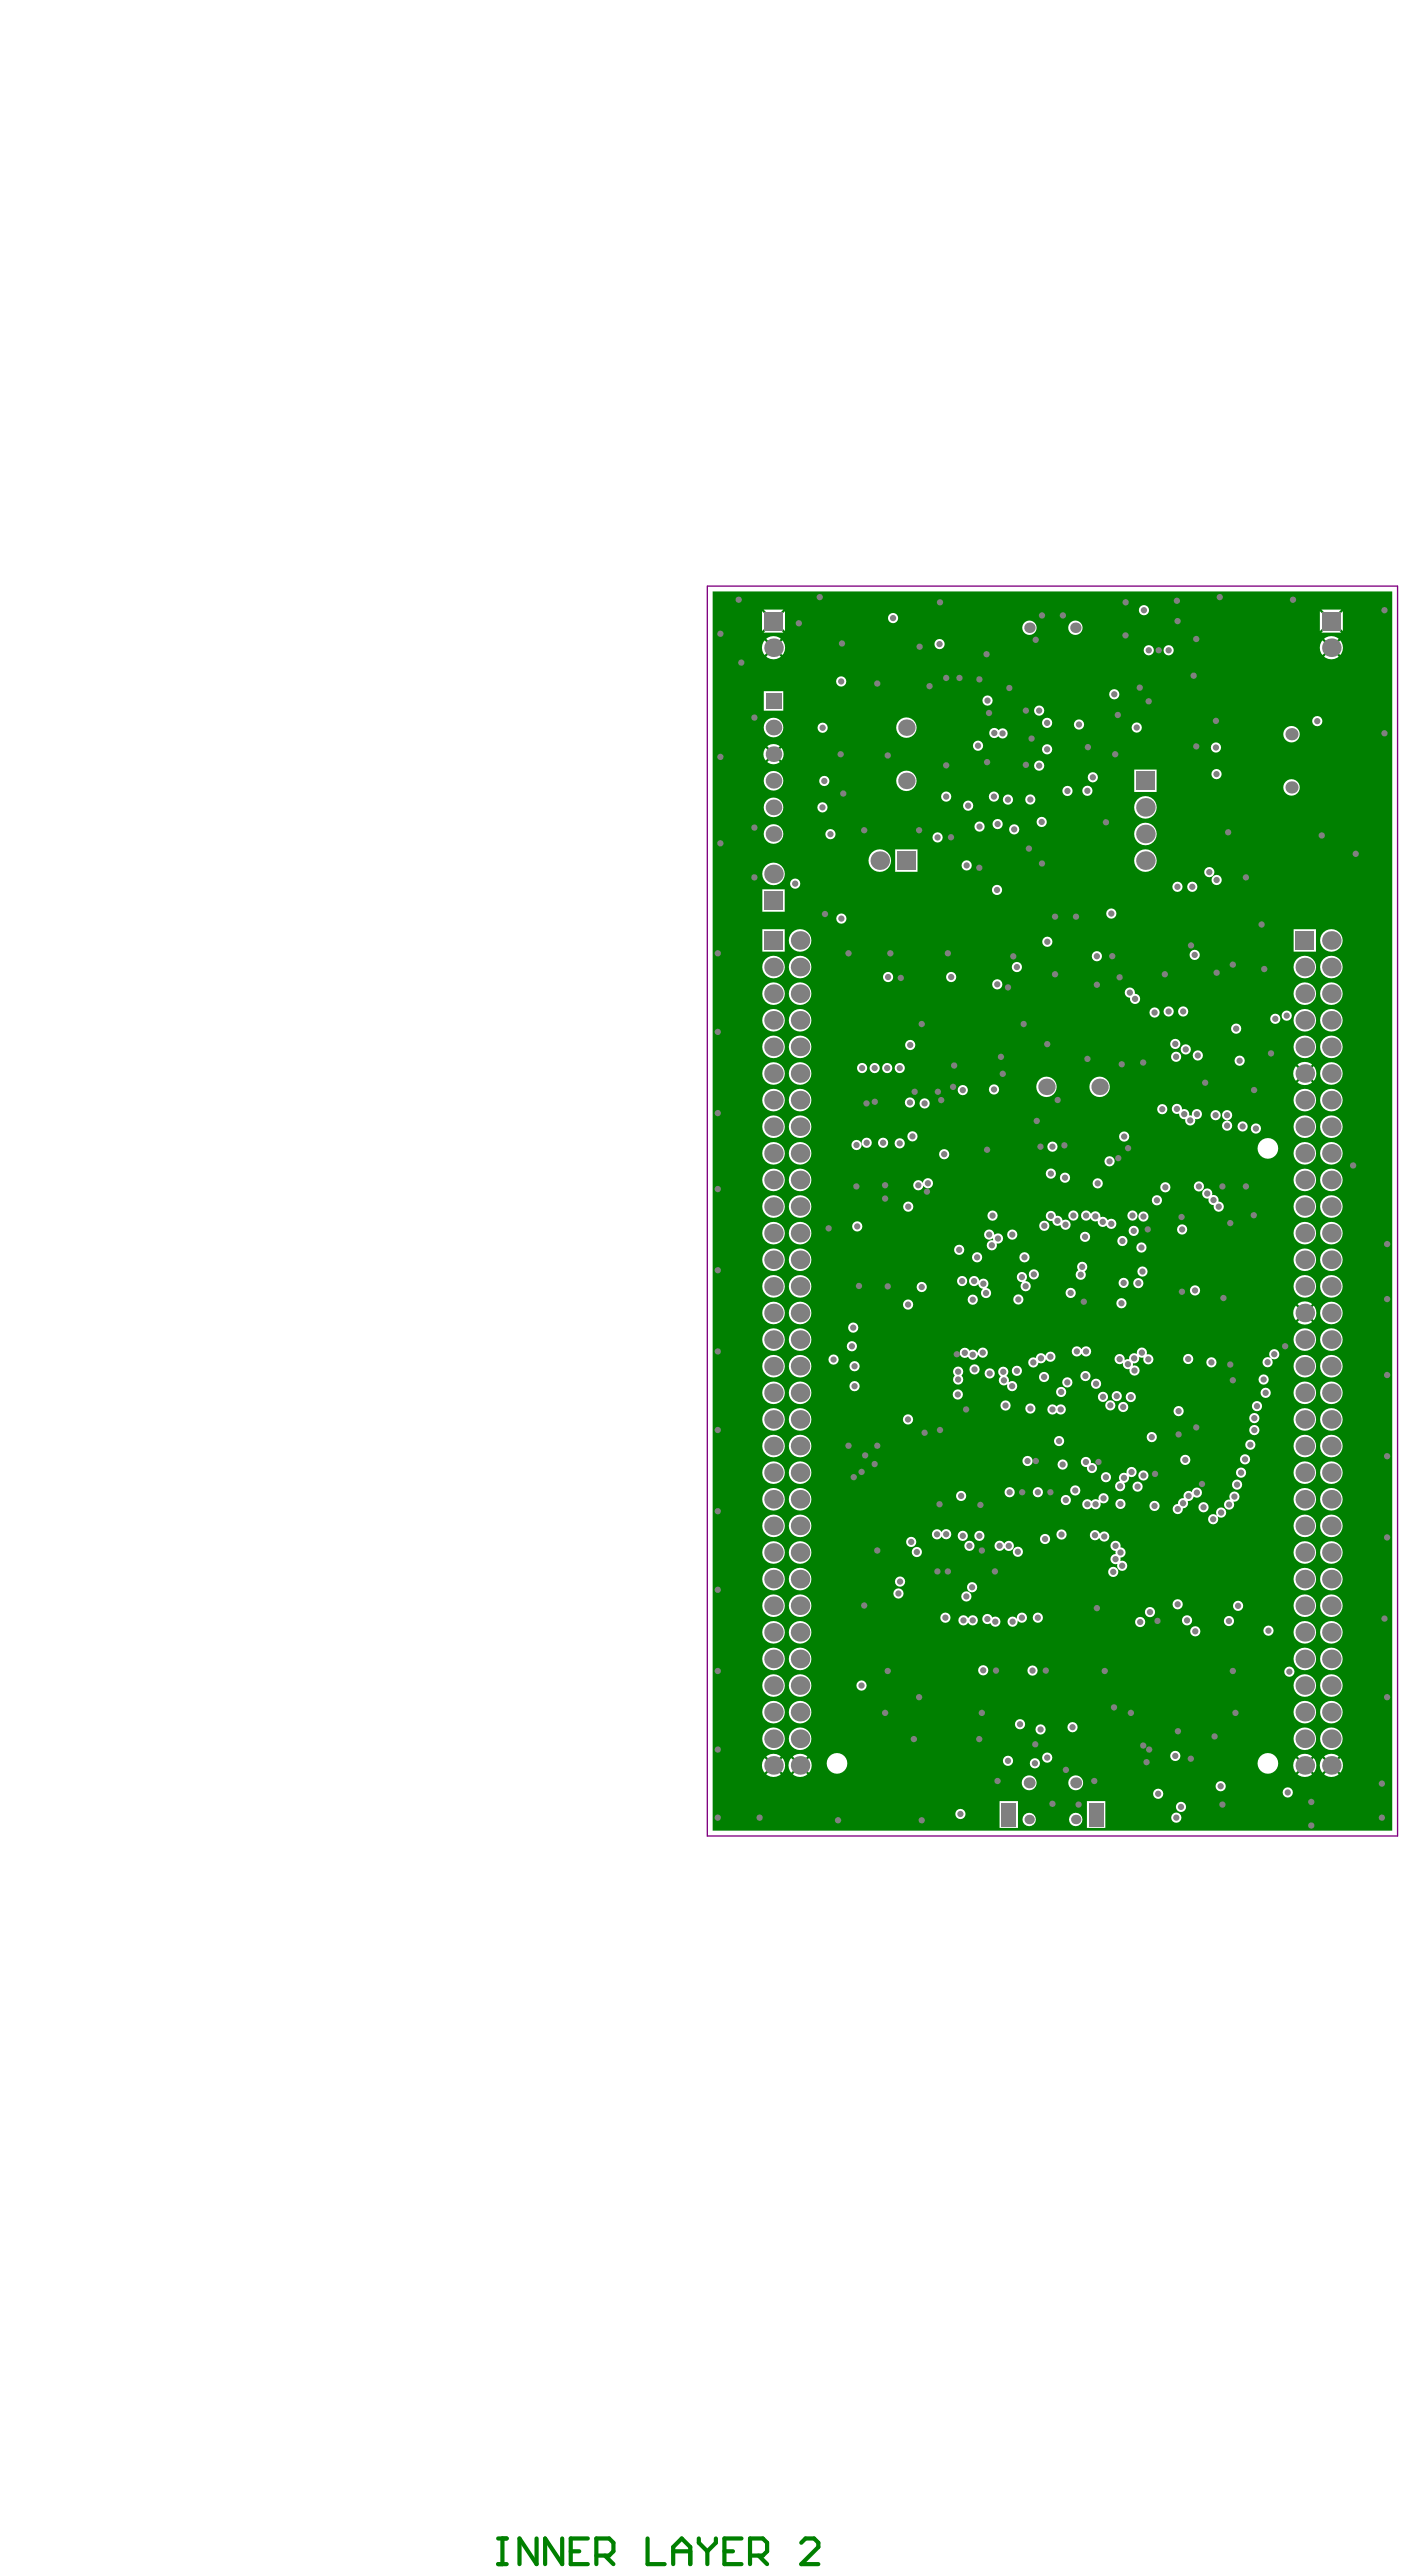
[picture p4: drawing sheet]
<svg xmlns="http://www.w3.org/2000/svg" width="446mm" height="818mm" viewBox="0 0 446 818" stroke-linecap="round" stroke-linejoin="round" font-family="sans-serif">
<path d="M224.5 186.1h219v397h-219z" fill="none" stroke="#800080" stroke-width=".42"/>
<path d="M226.2 187.8h215.6v393.6h-215.6zM361.4 193.8a1.65 1.65 0 0 0 3.3 0 1.65 1.65 0 0 0-3.3 0zM419.4 193.6l3.1 3.1 3.2-3.1zM242.3 193.6l3.2 3.1 3.1-3.1zM281.8 196.3a1.63 1.63 0 0 0 3.2 0 1.63 1.63 0 0 0-3.2 0zM418.9 194.1v6.3l3.1-3.2zM241.8 194.1v6.3l3.2-3.2zM426.2 194.1l-3.2 3.1 3.2 3.2zM249.1 194.1l-3.1 3.1 3.1 3.2zM422.5 197.7l-3.1 3.2h6.3zM245.5 197.7l-3.2 3.2h6.3zM339 199.4a2.3 2.3 0 0 0 4.6 0 2.3 2.3 0 0 0-4.6 0zM324.4 199.4a2.3 2.3 0 0 0 4.6 0 2.3 2.3 0 0 0-4.6 0zM420.2 202.9l2.3 2.3 2.3-2.3a3.5 3.5 0 0 0-4.6 0zM243.2 202.9l2.3 2.3 2.3-2.3a3.6 3.6 0 0 0-4.6 0zM296.5 204.5a1.65 1.65 0 0 0 3.3 0 1.65 1.65 0 0 0-3.3 0zM419.7 203.4a3.6 3.6 0 0 0 0 4.6l2.3-2.3zM242.7 203.4a3.6 3.6 0 0 0 0 4.6l2.3-2.3zM425.3 203.4l-2.3 2.3 2.3 2.3a3.6 3.6 0 0 0 0-4.6zM248.3 203.4l-2.3 2.3 2.3 2.3a3.6 3.6 0 0 0 0-4.6zM369.2 206.5a1.65 1.65 0 0 0 3.3 0 1.65 1.65 0 0 0-3.3 0zM362.9 206.5a1.65 1.65 0 0 0 3.3 0 1.65 1.65 0 0 0-3.3 0zM422.5 206.2l-2.3 2.3a3.5 3.5 0 0 0 4.6 0zM245.5 206.2l-2.3 2.3a3.5 3.5 0 0 0 4.6 0zM265.3 216.4a1.65 1.65 0 0 0 3.3 0 1.65 1.65 0 0 0-3.3 0zM352 220.5a1.63 1.63 0 0 0 3.2 0 1.63 1.63 0 0 0-3.2 0zM311.8 222.5a1.63 1.63 0 0 0 3.2 0 1.63 1.63 0 0 0-3.2 0zM242.4 219.5v6.2h6.2v-6.2zM328.2 225.7a1.63 1.63 0 0 0 3.2 0 1.63 1.63 0 0 0-3.2 0zM416.4 229a1.65 1.65 0 0 0 3.3 0 1.65 1.65 0 0 0-3.3 0zM330.7 229.6a1.63 1.63 0 0 0 3.2 0 1.63 1.63 0 0 0-3.2 0zM340.8 230.1a1.63 1.63 0 0 0 3.2 0 1.63 1.63 0 0 0-3.2 0zM359.1 231a1.65 1.65 0 0 0 3.3 0 1.65 1.65 0 0 0-3.3 0zM259.4 231.1a1.65 1.65 0 0 0 3.3 0 1.65 1.65 0 0 0-3.3 0zM242.4 231a3.1 3.1 0 0 0 6.2 0 3.1 3.1 0 0 0-6.2 0zM284.4 231.1a3.2 3.2 0 0 0 6.5 0 3.2 3.2 0 0 0-6.5 0zM314.4 231.6a1.65 1.65 0 0 0 .1 2.4 1.65 1.65 0 0 0 2.4-.2 1.63 1.63 0 0 0 2.4 .2 1.63 1.63 0 0 0 0-2.4 1.63 1.63 0 0 0-2.5 .3 1.56 1.56 0 0 0-2.4-.3zM407.2 233.2a2.65 2.65 0 0 0 5.3 0 2.65 2.65 0 0 0-5.3 0zM308.7 236.8a1.65 1.65 0 0 0 3.3 0 1.65 1.65 0 0 0-3.3 0zM243.5 237l2 2 2-2a3.1 3.1 0 0 0-4 0zM384.3 237.4a1.63 1.63 0 0 0 3.2 0 1.63 1.63 0 0 0-3.2 0zM330.7 238a1.63 1.63 0 0 0 3.2 0 1.63 1.63 0 0 0-3.2 0zM243 237.5a3.1 3.1 0 0 0 0 4l2-2zM248 237.5l-2 2 2 2a3.1 3.1 0 0 0 0-4zM245.5 240l-2 2a3.1 3.1 0 0 0 4 0zM328.2 243.1a1.63 1.63 0 0 0 3.2 0 1.63 1.63 0 0 0-3.2 0zM384.4 245.8a1.65 1.65 0 0 0 3.3 0 1.65 1.65 0 0 0-3.3 0zM345.2 246.8a1.63 1.63 0 0 0 3.2 0 1.63 1.63 0 0 0-3.2 0zM260 248a1.63 1.63 0 0 0 3.2 0 1.63 1.63 0 0 0-3.2 0zM242.4 247.9a3.1 3.1 0 0 0 6.2 0 3.1 3.1 0 0 0-6.2 0zM284.4 248a3.2 3.2 0 0 0 6.5 0 3.2 3.2 0 0 0-6.5 0zM359.9 244.4v7.1h7.1v-7.1zM407.2 250.1a2.65 2.65 0 0 0 5.3 0 2.65 2.65 0 0 0-5.3 0zM343.5 251.1a1.63 1.63 0 0 0 3.2 0 1.63 1.63 0 0 0-3.2 0zM337.1 251.2a1.65 1.65 0 0 0 3.3 0 1.65 1.65 0 0 0-3.3 0zM313.8 253a1.65 1.65 0 0 0 3.3 0 1.65 1.65 0 0 0-3.3 0zM298.6 253a1.65 1.65 0 0 0 3.3 0 1.65 1.65 0 0 0-3.3 0zM325.3 253.9a1.65 1.65 0 0 0 3.3 0 1.65 1.65 0 0 0-3.3 0zM318.2 253.9a1.65 1.65 0 0 0 3.3 0 1.65 1.65 0 0 0-3.3 0zM305.6 255.9a1.65 1.65 0 0 0 3.3 0 1.65 1.65 0 0 0-3.3 0zM259.4 256.4a1.63 1.63 0 0 0 3.2 0 1.63 1.63 0 0 0-3.2 0zM242.4 256.4a3.1 3.1 0 0 0 6.2 0 3.1 3.1 0 0 0-6.2 0zM359.9 256.4a3.6 3.6 0 0 0 7.2 0 3.6 3.6 0 0 0-7.2 0zM329 261a1.63 1.63 0 0 0 3.2 0 1.63 1.63 0 0 0-3.2 0zM315 261.7a1.63 1.63 0 0 0 3.2 0 1.63 1.63 0 0 0-3.2 0zM309.2 262.5a1.65 1.65 0 0 0 3.3 0 1.65 1.65 0 0 0-3.3 0zM320.2 263.4a1.65 1.65 0 0 0 3.3 0 1.65 1.65 0 0 0-3.3 0zM261.9 264.9a1.65 1.65 0 0 0 3.3 0 1.65 1.65 0 0 0-3.3 0zM295.9 265.9a1.65 1.65 0 0 0 3.3 0 1.65 1.65 0 0 0-3.3 0zM242.4 264.8a3.1 3.1 0 0 0 6.2 0 3.1 3.1 0 0 0-6.2 0zM359.9 264.8a3.6 3.6 0 0 0 7.2 0 3.6 3.6 0 0 0-7.2 0zM305.1 274.8a1.65 1.65 0 0 0 3.3 0 1.65 1.65 0 0 0-3.3 0zM284.1 269.7v7.2h7.1v-7.2zM359.9 273.3a3.6 3.6 0 0 0 7.2 0 3.6 3.6 0 0 0-7.2 0zM275.6 273.3a3.6 3.6 0 0 0 7.2 0 3.6 3.6 0 0 0-7.2 0zM382.2 277a1.63 1.63 0 0 0 3.2 0 1.63 1.63 0 0 0-3.2 0zM384.5 279.5a1.63 1.63 0 0 0 3.2 0 1.63 1.63 0 0 0-3.2 0zM241.9 277.5a3.6 3.6 0 0 0 7.2 0 3.6 3.6 0 0 0-7.2 0zM250.7 280.6a1.65 1.65 0 0 0 3.3 0 1.65 1.65 0 0 0-3.3 0zM376.7 281.6a1.65 1.65 0 0 0 3.3 0 1.65 1.65 0 0 0-3.3 0zM372 281.6a1.65 1.65 0 0 0 3.3 0 1.65 1.65 0 0 0-3.3 0zM314.8 282.6a1.63 1.63 0 0 0 3.2 0 1.63 1.63 0 0 0-3.2 0zM241.9 282.4v7.1h7.1v-7.1zM351.1 290.1a1.63 1.63 0 0 0 3.2 0 1.63 1.63 0 0 0-3.2 0zM265.4 291.7a1.63 1.63 0 0 0 3.2 0 1.63 1.63 0 0 0-3.2 0zM330.7 299.1a1.65 1.65 0 0 0 3.3 0 1.65 1.65 0 0 0-3.3 0zM410.5 295.1v7.1h7.1v-7.1zM241.9 295.1v7.1h7.1v-7.1zM418.9 298.6a3.6 3.6 0 0 0 7.2 0 3.6 3.6 0 0 0-7.2 0zM250.3 298.6a3.6 3.6 0 0 0 7.2 0 3.6 3.6 0 0 0-7.2 0zM377.5 303.2a1.65 1.65 0 0 0 3.3 0 1.65 1.65 0 0 0-3.3 0zM346.5 303.7a1.63 1.63 0 0 0 3.2 0 1.63 1.63 0 0 0-3.2 0zM321.1 307.1a1.63 1.63 0 0 0 3.2 0 1.63 1.63 0 0 0-3.2 0zM418.9 307.1a3.6 3.6 0 0 0 7.2 0 3.6 3.6 0 0 0-7.2 0zM410.5 307.1a3.6 3.6 0 0 0 7.2 0 3.6 3.6 0 0 0-7.2 0zM250.3 307.1a3.6 3.6 0 0 0 7.2 0 3.6 3.6 0 0 0-7.2 0zM241.9 307.1a3.6 3.6 0 0 0 7.2 0 3.6 3.6 0 0 0-7.2 0zM300.2 310.3a1.65 1.65 0 0 0 3.3 0 1.65 1.65 0 0 0-3.3 0zM280.2 310.3a1.65 1.65 0 0 0 3.3 0 1.65 1.65 0 0 0-3.3 0zM314.9 312.6a1.63 1.63 0 0 0 3.2 0 1.63 1.63 0 0 0-3.2 0zM357.4 314.1a1.69 1.69 0 0 0-.3 1.8 1.69 1.69 0 0 0 1.5 1 1.64 1.64 0 0 0 1.6 1.9 1.64 1.64 0 0 0 1.7-1.7 1.64 1.64 0 0 0-1.8-1.6 1.6 1.6 0 0 0-.8-1.7 1.6 1.6 0 0 0-1.9 .3zM418.9 315.6a3.6 3.6 0 0 0 7.2 0 3.6 3.6 0 0 0-7.2 0zM410.5 315.6a3.6 3.6 0 0 0 7.2 0 3.6 3.6 0 0 0-7.2 0zM250.3 315.6a3.6 3.6 0 0 0 7.2 0 3.6 3.6 0 0 0-7.2 0zM241.9 315.6a3.6 3.6 0 0 0 7.2 0 3.6 3.6 0 0 0-7.2 0zM373.9 321.2a1.63 1.63 0 0 0 3.2 0 1.63 1.63 0 0 0-3.2 0zM369.2 321.2a1.65 1.65 0 0 0 3.3 0 1.65 1.65 0 0 0-3.3 0zM364.8 321.5a1.63 1.63 0 0 0 3.2 0 1.63 1.63 0 0 0-3.2 0zM406.7 322.5a1.65 1.65 0 0 0 3.3 0 1.65 1.65 0 0 0-3.3 0zM403.1 323.5a1.63 1.63 0 0 0 3.2 0 1.63 1.63 0 0 0-3.2 0zM418.9 324a3.6 3.6 0 0 0 7.2 0 3.6 3.6 0 0 0-7.2 0zM410.5 324a3.6 3.6 0 0 0 7.2 0 3.6 3.6 0 0 0-7.2 0zM250.3 324a3.6 3.6 0 0 0 7.2 0 3.6 3.6 0 0 0-7.2 0zM241.9 324a3.6 3.6 0 0 0 7.2 0 3.6 3.6 0 0 0-7.2 0zM390.7 326.7a1.63 1.63 0 0 0 3.2 0 1.63 1.63 0 0 0-3.2 0zM371.4 331.5a1.63 1.63 0 0 0 3.2 0 1.63 1.63 0 0 0-3.2 0zM287.2 331.9a1.65 1.65 0 0 0 3.3 0 1.65 1.65 0 0 0-3.3 0zM374.7 333.3a1.63 1.63 0 0 0 3.2 0 1.63 1.63 0 0 0-3.2 0zM418.9 332.5a3.6 3.6 0 0 0 7.2 0 3.6 3.6 0 0 0-7.2 0zM410.5 332.5a3.6 3.6 0 0 0 7.2 0 3.6 3.6 0 0 0-7.2 0zM250.3 332.5a3.6 3.6 0 0 0 7.2 0 3.6 3.6 0 0 0-7.2 0zM241.9 332.5a3.6 3.6 0 0 0 7.2 0 3.6 3.6 0 0 0-7.2 0zM378.5 335.2a1.65 1.65 0 0 0 3.3 0 1.65 1.65 0 0 0-3.3 0zM371.6 335.6a1.65 1.65 0 0 0 3.3 0 1.65 1.65 0 0 0-3.3 0zM391.8 336.8a1.63 1.63 0 0 0 3.2 0 1.63 1.63 0 0 0-3.2 0zM411.8 338.1l2.3 2.3 2.3-2.3a3.5 3.5 0 0 0-4.6 0zM283.9 339.2a1.65 1.65 0 0 0 3.3 0 1.65 1.65 0 0 0-3.3 0zM279.9 339.2a1.65 1.65 0 0 0 3.3 0 1.65 1.65 0 0 0-3.3 0zM275.9 339.2a1.65 1.65 0 0 0 3.3 0 1.65 1.65 0 0 0-3.3 0zM272 339.2a1.63 1.63 0 0 0 3.2 0 1.63 1.63 0 0 0-3.2 0zM411.3 338.6a3.6 3.6 0 0 0 0 4.6l2.3-2.3zM416.9 338.6l-2.3 2.3 2.3 2.3a3.6 3.6 0 0 0 0-4.6zM418.9 340.9a3.6 3.6 0 0 0 7.2 0 3.6 3.6 0 0 0-7.2 0zM250.3 340.9a3.6 3.6 0 0 0 7.2 0 3.6 3.6 0 0 0-7.2 0zM241.9 340.9a3.6 3.6 0 0 0 7.2 0 3.6 3.6 0 0 0-7.2 0zM414.1 341.4l-2.3 2.3a3.5 3.5 0 0 0 4.6 0zM313.8 346a1.65 1.65 0 0 0 3.3 0 1.65 1.65 0 0 0-3.3 0zM303.9 346.2a1.65 1.65 0 0 0 3.3 0 1.65 1.65 0 0 0-3.3 0zM345.7 345.1a3.2 3.2 0 0 0 6.5 0 3.2 3.2 0 0 0-6.5 0zM328.9 345.1a3.2 3.2 0 0 0 6.4 0 3.2 3.2 0 0 0-6.4 0zM287.1 350.1a1.65 1.65 0 0 0 3.3 0 1.65 1.65 0 0 0-3.3 0zM291.8 350.4a1.65 1.65 0 0 0 3.3 0 1.65 1.65 0 0 0-3.3 0zM418.9 349.4a3.6 3.6 0 0 0 7.2 0 3.6 3.6 0 0 0-7.2 0zM410.5 349.4a3.6 3.6 0 0 0 7.2 0 3.6 3.6 0 0 0-7.2 0zM250.3 349.4a3.6 3.6 0 0 0 7.2 0 3.6 3.6 0 0 0-7.2 0zM241.9 349.4a3.6 3.6 0 0 0 7.2 0 3.6 3.6 0 0 0-7.2 0zM367.2 352.2a1.65 1.65 0 0 0 3.3 0 1.65 1.65 0 0 0-3.3 0zM372.3 351a1.68 1.68 0 0 0-.1 2.1 1.68 1.68 0 0 0 2 .6 1.66 1.66 0 0 0 2 1.8 1.64 1.64 0 0 0 1.6 1.9 1.64 1.64 0 0 0 1.5-2.1 1.64 1.64 0 0 0 2.1-1.4 1.64 1.64 0 0 0-1.8-1.8 1.64 1.64 0 0 0-1.4 2.2l-.8-.1a1.75 1.75 0 0 0-2.3-1.9 1.61 1.61 0 0 0-.9-1.6 1.61 1.61 0 0 0-1.9 .3zM384.1 354.1a1.65 1.65 0 0 0 3.3 0 1.65 1.65 0 0 0-3.3 0zM388.3 353a1.71 1.71 0 0 0-.4 1.8 1.71 1.71 0 0 0 1.4 1.1 1.62 1.62 0 0 0-1.3 2.4 1.62 1.62 0 0 0 2.8 0 1.62 1.62 0 0 0-1.3-2.4 1.65 1.65 0 0 0 1.4-2.3 1.65 1.65 0 0 0-2.6-.6zM392.7 357.7a1.65 1.65 0 0 0 3.3 0 1.65 1.65 0 0 0-3.3 0zM396.9 358.4a1.65 1.65 0 0 0 3.3 0 1.65 1.65 0 0 0-3.3 0zM418.9 357.8a3.6 3.6 0 0 0 7.2 0 3.6 3.6 0 0 0-7.2 0zM410.5 357.8a3.6 3.6 0 0 0 7.2 0 3.6 3.6 0 0 0-7.2 0zM250.3 357.8a3.6 3.6 0 0 0 7.2 0 3.6 3.6 0 0 0-7.2 0zM241.9 357.8a3.6 3.6 0 0 0 7.2 0 3.6 3.6 0 0 0-7.2 0zM287.9 360.9a1.65 1.65 0 0 0 3.3 0 1.65 1.65 0 0 0-3.3 0zM355.1 360.9a1.65 1.65 0 0 0 3.3 0 1.65 1.65 0 0 0-3.3 0zM278.6 362.9a1.65 1.65 0 0 0 3.3 0 1.65 1.65 0 0 0-3.3 0zM273.4 362.9a1.65 1.65 0 0 0 3.3 0 1.65 1.65 0 0 0-3.3 0zM283.9 363.1a1.63 1.63 0 0 0 3.2 0 1.63 1.63 0 0 0-3.2 0zM270.2 363.6a1.63 1.63 0 0 0 3.2 0 1.63 1.63 0 0 0-3.2 0zM332.4 364.1a1.63 1.63 0 0 0 3.2 0 1.63 1.63 0 0 0-3.2 0zM399.1 364.7a3.3 3.3 0 0 0 6.5 0 3.3 3.3 0 0 0-6.5 0zM298 366.5a1.65 1.65 0 0 0 3.3 0 1.65 1.65 0 0 0-3.3 0zM418.9 366.3a3.6 3.6 0 0 0 7.2 0 3.6 3.6 0 0 0-7.2 0zM410.5 366.3a3.6 3.6 0 0 0 7.2 0 3.6 3.6 0 0 0-7.2 0zM250.3 366.3a3.6 3.6 0 0 0 7.2 0 3.6 3.6 0 0 0-7.2 0zM241.9 366.3a3.6 3.6 0 0 0 7.2 0 3.6 3.6 0 0 0-7.2 0zM350.5 368.8a1.63 1.63 0 0 0 3.2 0 1.63 1.63 0 0 0-3.2 0zM331.9 372.7a1.63 1.63 0 0 0 3.2 0 1.63 1.63 0 0 0-3.2 0zM290.3 375.2a1.65 1.65 0 0 0 .5 2.7 1.65 1.65 0 0 0 2.3-1.3 1.63 1.63 0 0 0 2.6 0 1.63 1.63 0 0 0-.7-2.5 1.63 1.63 0 0 0-2.2 1.5 1.58 1.58 0 0 0-2.5-.4zM336.3 374a1.65 1.65 0 0 0 3.3 0 1.65 1.65 0 0 0-3.3 0zM346.7 375.8a1.65 1.65 0 0 0 3.3 0 1.65 1.65 0 0 0-3.3 0zM418.9 374.7a3.6 3.6 0 0 0 7.2 0 3.6 3.6 0 0 0-7.2 0zM410.5 374.7a3.6 3.6 0 0 0 7.2 0 3.6 3.6 0 0 0-7.2 0zM250.3 374.7a3.6 3.6 0 0 0 7.2 0 3.6 3.6 0 0 0-7.2 0zM241.9 374.7a3.6 3.6 0 0 0 7.2 0 3.6 3.6 0 0 0-7.2 0zM378.8 376.8a1.65 1.65 0 0 0 3.3 0 1.65 1.65 0 0 0-3.3 0zM368.2 377a1.63 1.63 0 0 0 3.2 0 1.63 1.63 0 0 0-3.2 0zM365.5 381.2a1.65 1.65 0 0 0 3.3 0 1.65 1.65 0 0 0-3.3 0zM382 377.9a1.67 1.67 0 0 0-.3 2 1.67 1.67 0 0 0 1.9 .7 1.68 1.68 0 0 0 1.6 2.2 1.63 1.63 0 0 0 1.4 2 1.63 1.63 0 0 0 1.9-1.7 1.63 1.63 0 0 0-1.9-1.6 1.66 1.66 0 0 0-2-2 1.61 1.61 0 0 0-.7-1.9 1.61 1.61 0 0 0-1.9 .3zM286.6 383.2a1.65 1.65 0 0 0 3.3 0 1.65 1.65 0 0 0-3.3 0zM418.9 383.2a3.6 3.6 0 0 0 7.2 0 3.6 3.6 0 0 0-7.2 0zM410.5 383.2a3.6 3.6 0 0 0 7.2 0 3.6 3.6 0 0 0-7.2 0zM250.3 383.2a3.6 3.6 0 0 0 7.2 0 3.6 3.6 0 0 0-7.2 0zM241.9 383.2a3.6 3.6 0 0 0 7.2 0 3.6 3.6 0 0 0-7.2 0zM357.8 386a1.63 1.63 0 0 0 3.2 0 1.63 1.63 0 0 0-3.2 0zM339 386a1.65 1.65 0 0 0 3.3 0 1.65 1.65 0 0 0-3.3 0zM313.4 386a1.63 1.63 0 0 0 3.2 0 1.63 1.63 0 0 0-3.2 0zM361.2 386.3a1.65 1.65 0 0 0 3.3 0 1.65 1.65 0 0 0-3.3 0zM343.5 384.9a1.66 1.66 0 0 0 .2 2.4 1.66 1.66 0 0 0 2.4-.4 1.82 1.82 0 0 0 2.3 .9 1.68 1.68 0 0 0 .9 1.7 1.68 1.68 0 0 0 1.9-.2 1.66 1.66 0 0 0 2.4 .7 1.66 1.66 0 0 0 .4-2.5 1.66 1.66 0 0 0-2.5-.1 1.73 1.73 0 0 0-2.3-.9 1.65 1.65 0 0 0-1.1-1.8 1.65 1.65 0 0 0-1.9 .7 1.62 1.62 0 0 0-2.7-.5zM332.4 385a1.61 1.61 0 0 0-.3 2 1.61 1.61 0 0 0 1.9 .7 1.68 1.68 0 0 0 2.5 1.4 1.63 1.63 0 0 0 2.2 1.3 1.63 1.63 0 0 0 .9-2.3 1.63 1.63 0 0 0-2.4-.5 1.57 1.57 0 0 0-2.1-1.5 1.62 1.62 0 0 0-1-1.5 1.62 1.62 0 0 0-1.7 .4zM329.8 389.3a1.63 1.63 0 0 0 3.2 0 1.63 1.63 0 0 0-3.2 0zM270.4 389.5a1.65 1.65 0 0 0 3.3 0 1.65 1.65 0 0 0-3.3 0zM373.5 390.4a1.65 1.65 0 0 0 3.3 0 1.65 1.65 0 0 0-3.3 0zM358.2 390.9a1.63 1.63 0 0 0 3.2 0 1.63 1.63 0 0 0-3.2 0zM319.6 392.1a1.65 1.65 0 0 0 3.3 0 1.65 1.65 0 0 0-3.3 0zM312.8 390.9a1.67 1.67 0 0 0 0 2.3 1.67 1.67 0 0 0 2.3 .1l.1 .5a1.66 1.66 0 0 0-2.1 1.6 1.66 1.66 0 0 0 2 1.7 1.66 1.66 0 0 0 1.2-2.2 1.65 1.65 0 0 0 1.9-2.1 1.65 1.65 0 0 0-2.7-.7 1.62 1.62 0 0 0-1-1.5 1.62 1.62 0 0 0-1.7 .3zM342.7 392.8a1.65 1.65 0 0 0 3.3 0 1.65 1.65 0 0 0-3.3 0zM418.9 391.6a3.6 3.6 0 0 0 7.2 0 3.6 3.6 0 0 0-7.2 0zM410.5 391.6a3.6 3.6 0 0 0 7.2 0 3.6 3.6 0 0 0-7.2 0zM250.3 391.6a3.6 3.6 0 0 0 7.2 0 3.6 3.6 0 0 0-7.2 0zM241.9 391.6a3.6 3.6 0 0 0 7.2 0 3.6 3.6 0 0 0-7.2 0zM354.6 394.1a1.63 1.63 0 0 0 3.2 0 1.63 1.63 0 0 0-3.2 0zM360.6 396.2a1.65 1.65 0 0 0 3.3 0 1.65 1.65 0 0 0-3.3 0zM302.8 396.9a1.63 1.63 0 0 0 3.2 0 1.63 1.63 0 0 0-3.2 0zM323.5 399.3a1.63 1.63 0 0 0 3.2 0 1.63 1.63 0 0 0-3.2 0zM308.5 399.3a1.63 1.63 0 0 0 3.2 0 1.63 1.63 0 0 0-3.2 0zM418.9 400.1a3.6 3.6 0 0 0 7.2 0 3.6 3.6 0 0 0-7.2 0zM410.5 400.1a3.6 3.6 0 0 0 7.2 0 3.6 3.6 0 0 0-7.2 0zM250.3 400.1a3.6 3.6 0 0 0 7.2 0 3.6 3.6 0 0 0-7.2 0zM241.9 400.1a3.6 3.6 0 0 0 7.2 0 3.6 3.6 0 0 0-7.2 0zM360.9 403.8a1.65 1.65 0 0 0 3.3 0 1.65 1.65 0 0 0-3.3 0zM326.5 404.7a1.63 1.63 0 0 0 3.2 0 1.63 1.63 0 0 0-3.2 0zM342.3 401.2a1.6 1.6 0 0 0-.1 2.2 1.62 1.62 0 0 0-.6 2.3 1.62 1.62 0 0 0 2.4 .4 1.62 1.62 0 0 0 .2-2.4 1.62 1.62 0 0 0 .5-2.4 1.62 1.62 0 0 0-2.4-.1zM303.7 406.8a1.65 1.65 0 0 0 3.3 0 1.65 1.65 0 0 0-3.3 0zM355 407.4a1.63 1.63 0 0 0 3.2 0 1.63 1.63 0 0 0-3.2 0zM359.6 407.5a1.65 1.65 0 0 0 3.3 0 1.65 1.65 0 0 0-3.3 0zM323.1 404.4a1.71 1.71 0 0 0-.3 1.8 1.71 1.71 0 0 0 1.6 1.1 1.62 1.62 0 0 0 .3 2.6 1.62 1.62 0 0 0 2.4-1 1.62 1.62 0 0 0-1.7-2.1 1.67 1.67 0 0 0 .1-2.3 1.67 1.67 0 0 0-2.4-.1zM290.9 408.7a1.63 1.63 0 0 0 3.2 0 1.63 1.63 0 0 0-3.2 0zM377.6 409.8a1.65 1.65 0 0 0 3.3 0 1.65 1.65 0 0 0-3.3 0zM418.9 408.5a3.6 3.6 0 0 0 7.2 0 3.6 3.6 0 0 0-7.2 0zM410.5 408.5a3.6 3.6 0 0 0 7.2 0 3.6 3.6 0 0 0-7.2 0zM250.3 408.5a3.6 3.6 0 0 0 7.2 0 3.6 3.6 0 0 0-7.2 0zM241.9 408.5a3.6 3.6 0 0 0 7.2 0 3.6 3.6 0 0 0-7.2 0zM338.2 410.6a1.63 1.63 0 0 0 3.2 0 1.63 1.63 0 0 0-3.2 0zM308 405.7a1.65 1.65 0 0 0 .1 2.4 1.65 1.65 0 0 0 2.4-.3 1.73 1.73 0 0 0 1.4 1.6 1.64 1.64 0 0 0 .3 2.6 1.64 1.64 0 0 0 2.4-1 1.64 1.64 0 0 0-1.5-2.1 1.64 1.64 0 0 0 .1-2.4 1.64 1.64 0 0 0-2.5 .2 1.6 1.6 0 0 0-1-1.4 1.6 1.6 0 0 0-1.7 .4zM321.5 412.7a1.65 1.65 0 0 0 3.3 0 1.65 1.65 0 0 0-3.3 0zM307.1 412.7a1.63 1.63 0 0 0 3.2 0 1.63 1.63 0 0 0-3.2 0zM354.3 413.9a1.63 1.63 0 0 0 3.2 0 1.63 1.63 0 0 0-3.2 0zM286.6 414.3a1.63 1.63 0 0 0 3.2 0 1.63 1.63 0 0 0-3.2 0zM411.8 414.1l2.3 2.4 2.3-2.4a3.5 3.5 0 0 0-4.6 0zM411.3 414.6a3.6 3.6 0 0 0 0 4.7l2.3-2.3zM416.9 414.6l-2.3 2.4 2.3 2.3a3.6 3.6 0 0 0 0-4.7zM418.9 417a3.6 3.6 0 0 0 7.2 0 3.6 3.6 0 0 0-7.2 0zM250.3 417a3.6 3.6 0 0 0 7.2 0 3.6 3.6 0 0 0-7.2 0zM241.9 417a3.6 3.6 0 0 0 7.2 0 3.6 3.6 0 0 0-7.2 0zM414.1 417.5l-2.3 2.3a3.5 3.5 0 0 0 4.6 0zM269.1 421.6a1.65 1.65 0 0 0 3.3 0 1.65 1.65 0 0 0-3.3 0zM418.9 425.4a3.6 3.6 0 0 0 7.2 0 3.6 3.6 0 0 0-7.2 0zM410.5 425.4a3.6 3.6 0 0 0 7.2 0 3.6 3.6 0 0 0-7.2 0zM250.3 425.4a3.6 3.6 0 0 0 7.2 0 3.6 3.6 0 0 0-7.2 0zM241.9 425.4a3.6 3.6 0 0 0 7.2 0 3.6 3.6 0 0 0-7.2 0zM268.7 427.5a1.65 1.65 0 0 0 3.3 0 1.65 1.65 0 0 0-3.3 0zM305 428.5a1.67 1.67 0 0 0 0 2.2 1.67 1.67 0 0 0 2.3 .2 1.68 1.68 0 0 0 1.8 .9 1.68 1.68 0 0 0 1.3-1.6 1.62 1.62 0 0 0 2.7 .5 1.62 1.62 0 0 0-.6-2.7 1.62 1.62 0 0 0-2.2 1.5h-.1a1.74 1.74 0 0 0-2.6-.6 1.6 1.6 0 0 0-2.6-.4zM354.2 430.5a1.66 1.66 0 0 0-.1 2.2 1.66 1.66 0 0 0 2.3 .2 1.66 1.66 0 0 0 2.1 1.9 1.64 1.64 0 0 0 1.6 2 1.64 1.64 0 0 0 1.6-1.9 1.64 1.64 0 0 0-2.2-1.3v-.6a1.75 1.75 0 0 0 2.1-2.1l1.2 .2a1.66 1.66 0 0 0 1.4 2.2 1.66 1.66 0 0 0 1.8-1.8 1.66 1.66 0 0 0-2.1-1.4 1.64 1.64 0 0 0-1.5-2.2 1.64 1.64 0 0 0-1.7 2.1 1.65 1.65 0 0 0-1.7 0 1.65 1.65 0 0 0-.7 1.7l-1.3 .3a1.67 1.67 0 0 0-.9-1.8 1.67 1.67 0 0 0-1.9 .3zM326.8 431.5a1.65 1.65 0 0 0 .5 2.7 1.65 1.65 0 0 0 2.3-1.4 1.67 1.67 0 0 0 2.4-1.1 1.62 1.62 0 0 0 2.6 .1 1.62 1.62 0 0 0-.6-2.6 1.62 1.62 0 0 0-2.3 1.3 1.65 1.65 0 0 0-1.8-.7 1.65 1.65 0 0 0-1.2 1.4 1.56 1.56 0 0 0-1.9 .3zM340.6 428a1.65 1.65 0 0 0 .2 2.5 1.65 1.65 0 0 0 2.4-.6 1.64 1.64 0 0 0 2.6 .4 1.64 1.64 0 0 0-.2-2.6 1.64 1.64 0 0 0-2.5 .7 1.59 1.59 0 0 0-2.5-.4zM403.2 428.9a1.82 1.82 0 0 0-.1 2.4 1.63 1.63 0 0 0-2.4 1.3 1.63 1.63 0 0 0 2.3 1.6 1.63 1.63 0 0 0 .4-2.7 1.64 1.64 0 0 0 2.2-.4 1.64 1.64 0 0 0-.1-2.2 1.64 1.64 0 0 0-2.3 0zM375.4 431.6a1.65 1.65 0 0 0 3.3 0 1.65 1.65 0 0 0-3.3 0zM262.9 431.8a1.65 1.65 0 0 0 3.3 0 1.65 1.65 0 0 0-3.3 0zM382.8 432.6a1.65 1.65 0 0 0 3.3 0 1.65 1.65 0 0 0-3.3 0zM269.6 433.9a1.63 1.63 0 0 0 3.2 0 1.63 1.63 0 0 0-3.2 0zM307.6 434.9a1.65 1.65 0 0 0 3.3 0 1.65 1.65 0 0 0-3.3 0zM321.1 435.3a1.63 1.63 0 0 0 3.2 0 1.63 1.63 0 0 0-3.2 0zM418.9 433.9a3.6 3.6 0 0 0 7.2 0 3.6 3.6 0 0 0-7.2 0zM410.5 433.9a3.6 3.6 0 0 0 7.2 0 3.6 3.6 0 0 0-7.2 0zM250.3 433.9a3.6 3.6 0 0 0 7.2 0 3.6 3.6 0 0 0-7.2 0zM241.9 433.9a3.6 3.6 0 0 0 7.2 0 3.6 3.6 0 0 0-7.2 0zM312.5 436.2a1.63 1.63 0 0 0 3.2 0 1.63 1.63 0 0 0-3.2 0zM342.8 437a1.65 1.65 0 0 0 3.3 0 1.65 1.65 0 0 0-3.3 0zM329.7 437.3a1.65 1.65 0 0 0 3.3 0 1.65 1.65 0 0 0-3.3 0zM399.4 438.1a1.63 1.63 0 0 0 3.2 0 1.63 1.63 0 0 0-3.2 0zM302.9 434.4a1.79 1.79 0 0 0 .1 2.5 1.64 1.64 0 0 0 0 2.4 1.64 1.64 0 0 0 2.4-.1 1.64 1.64 0 0 0-.3-2.4 1.62 1.62 0 0 0 .1-2.3 1.62 1.62 0 0 0-2.3-.1zM337.1 439a1.63 1.63 0 0 0 3.2 0 1.63 1.63 0 0 0-3.2 0zM346.2 439.4a1.65 1.65 0 0 0 3.3 0 1.65 1.65 0 0 0-3.3 0zM317.2 434.5a1.73 1.73 0 0 0 .4 2.6 1.65 1.65 0 0 0-.2 2.3 1.65 1.65 0 0 0 2.3 .3 1.61 1.61 0 0 0 1.5 2.1 1.61 1.61 0 0 0 1.5-2.1 1.61 1.61 0 0 0-2.5-.8h-.1a1.73 1.73 0 0 0-.7-2 1.62 1.62 0 0 0 .2-2.4 1.62 1.62 0 0 0-2.4 0zM269.6 440.2a1.63 1.63 0 0 0 3.2 0 1.63 1.63 0 0 0-3.2 0zM335.1 442a1.65 1.65 0 0 0 3.3 0 1.65 1.65 0 0 0-3.3 0zM400 442.3a1.65 1.65 0 0 0 3.3 0 1.65 1.65 0 0 0-3.3 0zM302.3 442.8a1.65 1.65 0 0 0 3.3 0 1.65 1.65 0 0 0-3.3 0zM352.8 443.4a1.63 1.63 0 0 0 3.2 0 1.63 1.63 0 0 0-3.2 0zM348.4 443.6a1.65 1.65 0 0 0 3.3 0 1.65 1.65 0 0 0-3.3 0zM357.2 443.7a1.65 1.65 0 0 0 3.3 0 1.65 1.65 0 0 0-3.3 0zM418.9 442.3a3.6 3.6 0 0 0 7.2 0 3.6 3.6 0 0 0-7.2 0zM410.5 442.3a3.6 3.6 0 0 0 7.2 0 3.6 3.6 0 0 0-7.2 0zM250.3 442.3a3.6 3.6 0 0 0 7.2 0 3.6 3.6 0 0 0-7.2 0zM241.9 442.3a3.6 3.6 0 0 0 7.2 0 3.6 3.6 0 0 0-7.2 0zM332.8 446.4a1.65 1.65 0 0 0 .2 2.5 1.65 1.65 0 0 0 2.4-.3 1.63 1.63 0 0 0 2.4 .1 1.63 1.63 0 0 0-.1-2.4 1.63 1.63 0 0 0-2.4 .3 1.57 1.57 0 0 0-2.5-.2zM350.7 446.3a1.65 1.65 0 0 0 3.3 0 1.65 1.65 0 0 0-3.3 0zM317.5 446.3a1.63 1.63 0 0 0 3.2 0 1.63 1.63 0 0 0-3.2 0zM397.3 446.5a1.63 1.63 0 0 0 3.2 0 1.63 1.63 0 0 0-3.2 0zM354.8 446.8a1.65 1.65 0 0 0 3.3 0 1.65 1.65 0 0 0-3.3 0zM325.4 447.3a1.63 1.63 0 0 0 3.2 0 1.63 1.63 0 0 0-3.2 0zM372.4 448.1a1.65 1.65 0 0 0 3.3 0 1.65 1.65 0 0 0-3.3 0zM396.4 450.3a1.65 1.65 0 0 0 3.3 0 1.65 1.65 0 0 0-3.3 0zM286.5 450.8a1.65 1.65 0 0 0 3.3 0 1.65 1.65 0 0 0-3.3 0zM418.9 450.8a3.6 3.6 0 0 0 7.2 0 3.6 3.6 0 0 0-7.2 0zM410.5 450.8a3.6 3.6 0 0 0 7.2 0 3.6 3.6 0 0 0-7.2 0zM250.3 450.8a3.6 3.6 0 0 0 7.2 0 3.6 3.6 0 0 0-7.2 0zM241.9 450.8a3.6 3.6 0 0 0 7.2 0 3.6 3.6 0 0 0-7.2 0zM396.4 454.1a1.65 1.65 0 0 0 3.3 0 1.65 1.65 0 0 0-3.3 0zM363.9 456.4a1.63 1.63 0 0 0 3.2 0 1.63 1.63 0 0 0-3.2 0zM334.5 457.6a1.63 1.63 0 0 0 3.2 0 1.63 1.63 0 0 0-3.2 0zM395.2 458.8a1.63 1.63 0 0 0 3.2 0 1.63 1.63 0 0 0-3.2 0zM418.9 459.2a3.6 3.6 0 0 0 7.2 0 3.6 3.6 0 0 0-7.2 0zM410.5 459.2a3.6 3.6 0 0 0 7.2 0 3.6 3.6 0 0 0-7.2 0zM250.3 459.2a3.6 3.6 0 0 0 7.2 0 3.6 3.6 0 0 0-7.2 0zM241.9 459.2a3.6 3.6 0 0 0 7.2 0 3.6 3.6 0 0 0-7.2 0zM393.5 463.4a1.63 1.63 0 0 0 3.2 0 1.63 1.63 0 0 0-3.2 0zM374.5 463.6a1.65 1.65 0 0 0 3.3 0 1.65 1.65 0 0 0-3.3 0zM324.5 464a1.63 1.63 0 0 0 3.2 0 1.63 1.63 0 0 0-3.2 0zM335.6 465.1a1.65 1.65 0 0 0 3.3 0 1.65 1.65 0 0 0-3.3 0zM343.5 463.1a1.67 1.67 0 0 0-.3 2 1.67 1.67 0 0 0 1.8 .8 1.63 1.63 0 0 0 1.6 1.9 1.63 1.63 0 0 0 1.6-1.9 1.63 1.63 0 0 0-2-1.3 1.6 1.6 0 0 0-.8-1.8 1.6 1.6 0 0 0-1.9 .3zM355.6 468.2a1.76 1.76 0 0 0-.2 2.2 1.64 1.64 0 0 0-1.4 2.1 1.64 1.64 0 0 0 2.4 .9 1.64 1.64 0 0 0 .4-2.5 1.72 1.72 0 0 0 1.5-2 1.63 1.63 0 0 0 2.3-1.2 1.63 1.63 0 0 0-1.7-1.9 1.63 1.63 0 0 0-1.4 2.1 1.55 1.55 0 0 0-1.9 .3zM392.2 467.7a1.65 1.65 0 0 0 3.3 0 1.65 1.65 0 0 0-3.3 0zM361.2 468.6a1.65 1.65 0 0 0 3.3 0 1.65 1.65 0 0 0-3.3 0zM349.3 469.1a1.65 1.65 0 0 0 3.3 0 1.65 1.65 0 0 0-3.3 0zM418.9 467.7a3.6 3.6 0 0 0 7.2 0 3.6 3.6 0 0 0-7.2 0zM410.5 467.7a3.6 3.6 0 0 0 7.2 0 3.6 3.6 0 0 0-7.2 0zM250.3 467.7a3.6 3.6 0 0 0 7.2 0 3.6 3.6 0 0 0-7.2 0zM241.9 467.7a3.6 3.6 0 0 0 7.2 0 3.6 3.6 0 0 0-7.2 0zM391 471.5a1.63 1.63 0 0 0 3.2 0 1.63 1.63 0 0 0-3.2 0zM359.4 472.1a1.63 1.63 0 0 0 3.2 0 1.63 1.63 0 0 0-3.2 0zM376 473.9a1.99 1.99 0 0 0-.3 1.9 1.66 1.66 0 0 0-1.9 1.8 1.64 1.64 0 0 0-1.6 1.7 1.64 1.64 0 0 0 1.8 1.6 1.64 1.64 0 0 0 1.4-1.9 1.73 1.73 0 0 0 1.6-2.3 1.69 1.69 0 0 0 1.9-1.4 1.63 1.63 0 0 0 2.4-.7 1.63 1.63 0 0 0-1.1-2.2 1.63 1.63 0 0 0-2 1.4 1.56 1.56 0 0 0-2.2 .1zM339.6 473.3a1.65 1.65 0 0 0 3.3 0 1.65 1.65 0 0 0-3.3 0zM327.7 473.9a1.65 1.65 0 0 0 3.3 0 1.65 1.65 0 0 0-3.3 0zM318.8 473.9a1.63 1.63 0 0 0 3.2 0 1.63 1.63 0 0 0-3.2 0zM390.6 474.1a1.79 1.79 0 0 0-.2 2.1 1.63 1.63 0 0 0-1.9 1.9 1.63 1.63 0 0 0 2.3 1.3 1.63 1.63 0 0 0 .6-2.6 1.62 1.62 0 0 0 1.9-2 1.62 1.62 0 0 0-2.7-.7zM343.9 476.6a1.65 1.65 0 0 0 .1 2.4 1.65 1.65 0 0 0 2.4-.3 1.66 1.66 0 0 0 2.1 .4 1.66 1.66 0 0 0 .8-2 1.62 1.62 0 0 0 2.5-.9 1.62 1.62 0 0 0-1.6-2 1.62 1.62 0 0 0-1.5 2.1l-.1 .1a1.7 1.7 0 0 0-2.3 .3 1.57 1.57 0 0 0-2.4-.1zM303.4 475.1a1.63 1.63 0 0 0 3.2 0 1.63 1.63 0 0 0-3.2 0zM336.6 476.4a1.65 1.65 0 0 0 3.3 0 1.65 1.65 0 0 0-3.3 0zM354 477.6a1.63 1.63 0 0 0 3.2 0 1.63 1.63 0 0 0-3.2 0zM418.9 476.1a3.6 3.6 0 0 0 7.2 0 3.6 3.6 0 0 0-7.2 0zM410.5 476.1a3.6 3.6 0 0 0 7.2 0 3.6 3.6 0 0 0-7.2 0zM250.3 476.1a3.6 3.6 0 0 0 7.2 0 3.6 3.6 0 0 0-7.2 0zM241.9 476.1a3.6 3.6 0 0 0 7.2 0 3.6 3.6 0 0 0-7.2 0zM364.8 478.2a1.63 1.63 0 0 0 3.2 0 1.63 1.63 0 0 0-3.2 0zM380.3 478.7a1.65 1.65 0 0 0 3.3 0 1.65 1.65 0 0 0-3.3 0zM383.8 481.3a1.65 1.65 0 0 0 0 2.3 1.65 1.65 0 0 0 2.3 .1 1.65 1.65 0 0 0 .3-2.2 1.63 1.63 0 0 0 2.7-.5 1.63 1.63 0 0 0-1.6-2.2 1.63 1.63 0 0 0-1.3 2.4l-.1 .1a1.61 1.61 0 0 0-2.3 0zM296.2 486.1a1.65 1.65 0 0 0 .2 2.5 1.65 1.65 0 0 0 2.5-.6 1.64 1.64 0 0 0 2.5 .3 1.64 1.64 0 0 0-.2-2.5 1.64 1.64 0 0 0-2.4 .7 1.58 1.58 0 0 0-2.6-.4zM418.9 484.6a3.6 3.6 0 0 0 7.2 0 3.6 3.6 0 0 0-7.2 0zM410.5 484.6a3.6 3.6 0 0 0 7.2 0 3.6 3.6 0 0 0-7.2 0zM250.3 484.6a3.6 3.6 0 0 0 7.2 0 3.6 3.6 0 0 0-7.2 0zM241.9 484.6a3.6 3.6 0 0 0 7.2 0 3.6 3.6 0 0 0-7.2 0zM335.2 487.3a1.65 1.65 0 0 0 3.3 0 1.65 1.65 0 0 0-3.3 0zM309.2 487.7a1.63 1.63 0 0 0 3.2 0 1.63 1.63 0 0 0-3.2 0zM303.9 487.7a1.65 1.65 0 0 0 3.3 0 1.65 1.65 0 0 0-3.3 0zM346.3 486.4a1.65 1.65 0 0 0 .2 2.4 1.65 1.65 0 0 0 2.4-.4 1.63 1.63 0 0 0 2.4 .8 1.63 1.63 0 0 0 .2-2.5 1.63 1.63 0 0 0-2.5 .3 1.6 1.6 0 0 0-2.7-.6zM330 488.7a1.65 1.65 0 0 0 3.3 0 1.65 1.65 0 0 0-3.3 0zM287.5 489.7a1.65 1.65 0 0 0 3.3 0 1.65 1.65 0 0 0-3.3 0zM306 490.9a1.65 1.65 0 0 0 3.3 0 1.65 1.65 0 0 0-3.3 0zM316.1 489.7a1.65 1.65 0 0 0 .2 2.5 1.65 1.65 0 0 0 2.4-.5 1.64 1.64 0 0 0 2.5 .4 1.64 1.64 0 0 0-.1-2.6 1.64 1.64 0 0 0-2.5 .7 1.59 1.59 0 0 0-2.5-.5zM321.4 492.8a1.63 1.63 0 0 0 3.2 0 1.63 1.63 0 0 0-3.2 0zM289.3 492.9a1.65 1.65 0 0 0 3.3 0 1.65 1.65 0 0 0-3.3 0zM418.9 493a3.6 3.6 0 0 0 7.2 0 3.6 3.6 0 0 0-7.2 0zM410.5 493a3.6 3.6 0 0 0 7.2 0 3.6 3.6 0 0 0-7.2 0zM250.3 493a3.6 3.6 0 0 0 7.2 0 3.6 3.6 0 0 0-7.2 0zM241.9 493a3.6 3.6 0 0 0 7.2 0 3.6 3.6 0 0 0-7.2 0zM352.9 489.8a1.66 1.66 0 0 0-.4 1.8 1.66 1.66 0 0 0 1.6 1v.9a1.68 1.68 0 0 0-1.7 1.9 1.68 1.68 0 0 0 2.2 1.3 1.64 1.64 0 0 0 1.5 2.1 1.64 1.64 0 0 0 1.7-1.9 1.64 1.64 0 0 0-2.3-1.2l.1-1a1.67 1.67 0 0 0 1.6-1.7 1.67 1.67 0 0 0-1.6-1.6 1.61 1.61 0 0 0-.8-1.9 1.61 1.61 0 0 0-1.9 .3zM351.7 499.2a1.63 1.63 0 0 0 3.2 0 1.63 1.63 0 0 0-3.2 0zM284 502.3a1.65 1.65 0 0 0 3.3 0 1.65 1.65 0 0 0-3.3 0zM418.9 501.5a3.6 3.6 0 0 0 7.2 0 3.6 3.6 0 0 0-7.2 0zM410.5 501.5a3.6 3.6 0 0 0 7.2 0 3.6 3.6 0 0 0-7.2 0zM250.3 501.5a3.6 3.6 0 0 0 7.2 0 3.6 3.6 0 0 0-7.2 0zM241.9 501.5a3.6 3.6 0 0 0 7.2 0 3.6 3.6 0 0 0-7.2 0zM306.9 504.1a1.63 1.63 0 0 0 3.2 0 1.63 1.63 0 0 0-3.2 0zM283.5 506a1.65 1.65 0 0 0 3.3 0 1.65 1.65 0 0 0-3.3 0zM305.1 507a1.63 1.63 0 0 0 3.2 0 1.63 1.63 0 0 0-3.2 0zM372.1 509.5a1.65 1.65 0 0 0 3.3 0 1.65 1.65 0 0 0-3.3 0zM391.3 510a1.63 1.63 0 0 0 3.2 0 1.63 1.63 0 0 0-3.2 0zM418.9 509.9a3.6 3.6 0 0 0 7.2 0 3.6 3.6 0 0 0-7.2 0zM410.5 509.9a3.6 3.6 0 0 0 7.2 0 3.6 3.6 0 0 0-7.2 0zM250.3 509.9a3.6 3.6 0 0 0 7.2 0 3.6 3.6 0 0 0-7.2 0zM241.9 509.9a3.6 3.6 0 0 0 7.2 0 3.6 3.6 0 0 0-7.2 0zM363.3 511.9a1.65 1.65 0 0 0 3.3 0 1.65 1.65 0 0 0-3.3 0zM304.6 513.4a1.65 1.65 0 0 0 .2 2.5 1.65 1.65 0 0 0 2.5-.6 1.64 1.64 0 0 0 2.5 .4 1.64 1.64 0 0 0-.2-2.6 1.64 1.64 0 0 0-2.4 .7 1.59 1.59 0 0 0-2.6-.4zM320.2 513.8a1.65 1.65 0 0 0 .7 2.8 1.65 1.65 0 0 0 2.1-1.9 1.61 1.61 0 0 0 2.7-.1 1.61 1.61 0 0 0-1.1-2.5 1.61 1.61 0 0 0-1.9 1.9l-.1 .1a1.56 1.56 0 0 0-2.4-.3zM327.7 513.7a1.65 1.65 0 0 0 3.3 0 1.65 1.65 0 0 0-3.3 0zM298.4 513.7a1.65 1.65 0 0 0 3.3 0 1.65 1.65 0 0 0-3.3 0zM375.1 514.6a1.63 1.63 0 0 0 3.2 0 1.63 1.63 0 0 0-3.2 0zM388.4 514.8a1.63 1.63 0 0 0 3.2 0 1.63 1.63 0 0 0-3.2 0zM312.2 513a1.66 1.66 0 0 0-.1 2.2 1.66 1.66 0 0 0 2.2 .3 1.64 1.64 0 0 0 2.3 .9 1.64 1.64 0 0 0 .7-2.3 1.64 1.64 0 0 0-2.4-.5 1.6 1.6 0 0 0-2.7-.6zM360.2 515.1a1.65 1.65 0 0 0 3.3 0 1.65 1.65 0 0 0-3.3 0zM400.9 517.8a1.65 1.65 0 0 0 3.3 0 1.65 1.65 0 0 0-3.3 0zM377.7 518.1a1.63 1.63 0 0 0 3.2 0 1.63 1.63 0 0 0-3.2 0zM418.9 518.4a3.6 3.6 0 0 0 7.2 0 3.6 3.6 0 0 0-7.2 0zM410.5 518.4a3.6 3.6 0 0 0 7.2 0 3.6 3.6 0 0 0-7.2 0zM250.3 518.4a3.6 3.6 0 0 0 7.2 0 3.6 3.6 0 0 0-7.2 0zM241.9 518.4a3.6 3.6 0 0 0 7.2 0 3.6 3.6 0 0 0-7.2 0zM418.9 526.8a3.6 3.6 0 0 0 7.2 0 3.6 3.6 0 0 0-7.2 0zM410.5 526.8a3.6 3.6 0 0 0 7.2 0 3.6 3.6 0 0 0-7.2 0zM250.3 526.8a3.6 3.6 0 0 0 7.2 0 3.6 3.6 0 0 0-7.2 0zM241.9 526.8a3.6 3.6 0 0 0 7.2 0 3.6 3.6 0 0 0-7.2 0zM310.4 530.4a1.65 1.65 0 0 0 3.3 0 1.65 1.65 0 0 0-3.3 0zM326 530.5a1.65 1.65 0 0 0 3.3 0 1.65 1.65 0 0 0-3.3 0zM407.6 530.9a1.63 1.63 0 0 0 3.2 0 1.63 1.63 0 0 0-3.2 0zM271.8 535.3a1.63 1.63 0 0 0 3.2 0 1.63 1.63 0 0 0-3.2 0zM418.9 535.3a3.6 3.6 0 0 0 7.2 0 3.6 3.6 0 0 0-7.2 0zM410.5 535.3a3.6 3.6 0 0 0 7.2 0 3.6 3.6 0 0 0-7.2 0zM250.3 535.3a3.6 3.6 0 0 0 7.2 0 3.6 3.6 0 0 0-7.2 0zM241.9 535.3a3.6 3.6 0 0 0 7.2 0 3.6 3.6 0 0 0-7.2 0zM418.9 543.7a3.6 3.6 0 0 0 7.2 0 3.6 3.6 0 0 0-7.2 0zM410.5 543.7a3.6 3.6 0 0 0 7.2 0 3.6 3.6 0 0 0-7.2 0zM250.3 543.7a3.6 3.6 0 0 0 7.2 0 3.6 3.6 0 0 0-7.2 0zM241.9 543.7a3.6 3.6 0 0 0 7.2 0 3.6 3.6 0 0 0-7.2 0zM322.1 547.6a1.63 1.63 0 0 0 3.2 0 1.63 1.63 0 0 0-3.2 0zM338.7 548.5a1.65 1.65 0 0 0 3.3 0 1.65 1.65 0 0 0-3.3 0zM328.6 549.2a1.65 1.65 0 0 0 3.3 0 1.65 1.65 0 0 0-3.3 0zM418.9 552.2a3.6 3.6 0 0 0 7.2 0 3.6 3.6 0 0 0-7.2 0zM410.5 552.2a3.6 3.6 0 0 0 7.2 0 3.6 3.6 0 0 0-7.2 0zM250.3 552.2a3.6 3.6 0 0 0 7.2 0 3.6 3.6 0 0 0-7.2 0zM241.9 552.2a3.6 3.6 0 0 0 7.2 0 3.6 3.6 0 0 0-7.2 0zM371.4 557.6a1.63 1.63 0 0 0 3.2 0 1.63 1.63 0 0 0-3.2 0zM330.7 558.2a1.65 1.65 0 0 0 3.3 0 1.65 1.65 0 0 0-3.3 0zM243.2 557.8l2.3 2.3 2.3-2.3a3.6 3.6 0 0 0-4.6 0zM420.2 557.8l2.3 2.3 2.3-2.3a3.5 3.5 0 0 0-4.6 0zM411.8 557.8l2.3 2.3 2.3-2.3a3.5 3.5 0 0 0-4.6 0zM251.6 557.8l2.3 2.3 2.3-2.3a3.6 3.6 0 0 0-4.6 0zM318.3 559.2a1.63 1.63 0 0 0 3.2 0 1.63 1.63 0 0 0-3.2 0zM326.8 560a1.65 1.65 0 0 0 3.3 0 1.65 1.65 0 0 0-3.3 0zM419.7 558.3a3.6 3.6 0 0 0 0 4.7l2.3-2.4zM251.1 558.3a3.6 3.6 0 0 0 0 4.7l2.3-2.4zM242.7 558.3a3.6 3.6 0 0 0 0 4.7l2.3-2.4zM411.3 558.3a3.6 3.6 0 0 0 0 4.7l2.3-2.4zM416.9 558.3l-2.3 2.3 2.3 2.4a3.6 3.6 0 0 0 0-4.7zM425.3 558.3l-2.3 2.3 2.3 2.4a3.6 3.6 0 0 0 0-4.7zM256.7 558.3l-2.3 2.3 2.3 2.4a3.6 3.6 0 0 0 0-4.7zM248.3 558.3l-2.3 2.3 2.3 2.4a3.6 3.6 0 0 0 0-4.7zM399.1 560a3.3 3.3 0 0 0 6.5 0 3.3 3.3 0 0 0-6.5 0zM262.3 560a3.3 3.3 0 0 0 6.6 0 3.3 3.3 0 0 0-6.6 0zM422.5 561.1l-2.3 2.4a3.5 3.5 0 0 0 4.6 0zM414.1 561.1l-2.3 2.4a3.5 3.5 0 0 0 4.6 0zM253.9 561.1l-2.3 2.4a3.5 3.5 0 0 0 4.6 0zM245.5 561.1l-2.3 2.4a3.5 3.5 0 0 0 4.6 0zM339 566.2a2.36 2.36 0 0 0 4.7 0 2.36 2.36 0 0 0-4.7 0zM324.2 566.2a2.4 2.4 0 0 0 4.8 0 2.4 2.4 0 0 0-4.8 0zM385.8 567.2a1.63 1.63 0 0 0 3.2 0 1.63 1.63 0 0 0-3.2 0zM407 569.2a1.65 1.65 0 0 0 3.3 0 1.65 1.65 0 0 0-3.3 0zM365.9 569.6a1.65 1.65 0 0 0 3.3 0 1.65 1.65 0 0 0-3.3 0zM373.2 573.8a1.63 1.63 0 0 0 3.2 0 1.63 1.63 0 0 0-3.2 0zM303.2 576.1a1.63 1.63 0 0 0 3.2 0 1.63 1.63 0 0 0-3.2 0zM371.7 577.2a1.63 1.63 0 0 0 3.2 0 1.63 1.63 0 0 0-3.2 0zM339.2 577.8a2.15 2.15 0 0 0 4.3 0 2.15 2.15 0 0 0-4.3 0zM324.5 577.8a2.13 2.13 0 0 0 4.2 0 2.13 2.13 0 0 0-4.2 0zM344.9 572v8.5h5.9v-8.5zM317.2 572v8.5h5.9v-8.5z" fill="#008000"/>
<g fill="none" stroke="#008000" stroke-width="1.3">
<path d="M158.1 806.1h2.7M158.1 814.3h2.7M159.4 806.1v8.2M170.3 806.1v8.2l-5.4-8.2v8.2M178.4 806.1v8.2l-5.4-8.2v8.2M181.1 810.2h2.7M186.5 806.1h-5.4v8.2h5.4M189.3 811.6h4l1.4-1.4v-2.7l-1.4-1.4h-4v8.2M192 811.6l2.7 2.7M205.5 806.1v8.2h5.4M213.6 810.2h5.5M213.6 814.3v-5.4l2.7-2.8 2.8 2.8v5.4"/>
<path d="M221.8 806.1v1.4l2.7 2.7M224.5 810.2v4.1M227.2 806.1v1.4l-2.7 2.7M229.9 810.2h2.7M235.3 806.1h-5.4v8.2h5.4M238 811.6h4.1l1.3-1.4v-2.7l-1.3-1.4h-4.1v8.2M240.7 811.6l2.7 2.7M254.3 807.5l1.3-1.4h2.7l1.4 1.4v1.4l-5.4 5.4h5.4"/>
</g>
<g fill="#808080">
<circle cx="379.1" cy="303.2" r="1"/>
<circle cx="377.7" cy="355.8" r="1"/>
<circle cx="379.8" cy="353.8" r="1"/>
<circle cx="385.8" cy="354.1" r="1"/>
<circle cx="375.8" cy="353.8" r="1"/>
<circle cx="373.5" cy="352.2" r="1"/>
<circle cx="352.1" cy="368.8" r="1"/>
<circle cx="354.9" cy="367.8" r="1"/>
<circle cx="360.2" cy="317.2" r="1"/>
<circle cx="358.6" cy="315.2" r="1"/>
<circle cx="386.8" cy="383.2" r="1"/>
<circle cx="385.1" cy="381.1" r="1"/>
<circle cx="383.1" cy="379" r="1"/>
<circle cx="387.9" cy="376.8" r="1"/>
<circle cx="397.9" cy="385.9" r="1"/>
<circle cx="380.5" cy="376.8" r="1"/>
<circle cx="398" cy="346.2" r="1"/>
<circle cx="382.4" cy="343.8" r="1"/>
<circle cx="375" cy="386.5" r="1"/>
<circle cx="386.1" cy="279.5" r="1"/>
<circle cx="383.8" cy="277" r="1"/>
<circle cx="389.7" cy="264.3" r="1"/>
<circle cx="363" cy="193.8" r="1"/>
<circle cx="373.5" cy="190.8" r="1"/>
<circle cx="322.7" cy="307.1" r="1"/>
<circle cx="288.2" cy="450.8" r="1"/>
<circle cx="285.9" cy="310.6" r="1"/>
<circle cx="363.9" cy="559.6" r="1"/>
<circle cx="290.3" cy="346.7" r="1"/>
<circle cx="297.6" cy="346.7" r="1"/>
<circle cx="386.1" cy="308.9" r="1"/>
<circle cx="310.8" cy="275.6" r="1"/>
<circle cx="375.1" cy="410.2" r="1"/>
<circle cx="313.1" cy="207.8" r="1"/>
<circle cx="391.2" cy="306.3" r="1"/>
<circle cx="385.9" cy="228.9" r="1"/>
<circle cx="353.5" cy="542.2" r="1"/>
<circle cx="324.4" cy="473.9" r="1"/>
<circle cx="303.6" cy="430.1" r="1"/>
<circle cx="263" cy="390.1" r="1"/>
<circle cx="333.3" cy="473.9" r="1"/>
<circle cx="328.7" cy="464" r="1"/>
<circle cx="306.6" cy="447.6" r="1"/>
<circle cx="328.5" cy="553.9" r="1"/>
<circle cx="367.3" cy="514.7" r="1"/>
<circle cx="381.5" cy="471.3" r="1"/>
<circle cx="374" cy="455.5" r="1"/>
<circle cx="366.5" cy="468.1" r="1"/>
<circle cx="280.9" cy="376.4" r="1"/>
<circle cx="280.9" cy="380.6" r="1"/>
<circle cx="313.9" cy="226.4" r="1"/>
<circle cx="334" cy="572.8" r="1"/>
<circle cx="304.5" cy="215.3" r="1"/>
<circle cx="311.1" cy="477.9" r="1"/>
<circle cx="345.2" cy="237.3" r="1"/>
<circle cx="298.2" cy="477.7" r="1"/>
<circle cx="317.7" cy="335.6" r="1"/>
<circle cx="293.4" cy="455" r="1"/>
<circle cx="275" cy="350.4" r="1"/>
<circle cx="298.7" cy="349.4" r="1"/>
<circle cx="302.8" cy="338.4" r="1"/>
<circle cx="277.6" cy="349.9" r="1"/>
<circle cx="358" cy="364.6" r="1"/>
<circle cx="348.6" cy="464.3" r="1"/>
<circle cx="337.8" cy="363.7" r="1"/>
<circle cx="281.7" cy="408.5" r="1"/>
<circle cx="364.2" cy="390.4" r="1"/>
<circle cx="321.6" cy="303.7" r="1"/>
<circle cx="388.3" cy="412.2" r="1"/>
<circle cx="274.6" cy="462.2" r="1"/>
<circle cx="351" cy="261.1" r="1"/>
<circle cx="362.8" cy="554.3" r="1"/>
<circle cx="338.3" cy="562.1" r="1"/>
<circle cx="377.9" cy="558.5" r="1"/>
<circle cx="281.7" cy="239.9" r="1"/>
<circle cx="332.3" cy="331.6" r="1"/>
<circle cx="325.6" cy="242.9" r="1"/>
<circle cx="316.1" cy="530.5" r="1"/>
<circle cx="331.9" cy="530.5" r="1"/>
<circle cx="330.2" cy="364.1" r="1"/>
<circle cx="357.2" cy="201.8" r="1"/>
<circle cx="361.7" cy="218.4" r="1"/>
<circle cx="364.5" cy="222.7" r="1"/>
<circle cx="373.7" cy="197.2" r="1"/>
<circle cx="367.7" cy="206.5" r="1"/>
<circle cx="353" cy="303.6" r="1"/>
<circle cx="355.3" cy="310.4" r="1"/>
<circle cx="267.2" cy="204.3" r="1"/>
<circle cx="320.3" cy="218.5" r="1"/>
<circle cx="328.7" cy="203.2" r="1"/>
<circle cx="325.6" cy="225.7" r="1"/>
<circle cx="330.7" cy="274.2" r="1"/>
<circle cx="300.3" cy="243.1" r="1"/>
<circle cx="300.3" cy="215.3" r="1"/>
<circle cx="291.8" cy="205.4" r="1"/>
<circle cx="310.8" cy="215.7" r="1"/>
<circle cx="301.8" cy="265.9" r="1"/>
<circle cx="316.4" cy="282.6" r="1"/>
<circle cx="355.3" cy="431.6" r="1"/>
<circle cx="347.6" cy="386.3" r="1"/>
<circle cx="337.2" cy="465.1" r="1"/>
<circle cx="373" cy="557.6" r="1"/>
<circle cx="379.3" cy="518.1" r="1"/>
<circle cx="377.2" cy="475.1" r="1"/>
<circle cx="328.4" cy="560" r="1"/>
<circle cx="340.4" cy="548.5" r="1"/>
<circle cx="321.2" cy="392.1" r="1"/>
<circle cx="389.4" cy="357.5" r="1"/>
<circle cx="338.1" cy="388.9" r="1"/>
<circle cx="331.4" cy="389.3" r="1"/>
<circle cx="344.3" cy="392.8" r="1"/>
<circle cx="359.4" cy="386" r="1"/>
<circle cx="389.4" cy="354.1" r="1"/>
<circle cx="335.6" cy="387.7" r="1"/>
<circle cx="362.4" cy="429.6" r="1"/>
<circle cx="334" cy="447.6" r="1"/>
<circle cx="367.1" cy="381.2" r="1"/>
<circle cx="394.3" cy="357.7" r="1"/>
<circle cx="348.4" cy="375.8" r="1"/>
<circle cx="310.9" cy="262.5" r="1"/>
<circle cx="308.7" cy="430.2" r="1"/>
<circle cx="336.8" cy="442" r="1"/>
<circle cx="345.1" cy="477.7" r="1"/>
<circle cx="318.4" cy="435.6" r="1"/>
<circle cx="273.6" cy="339.2" r="1"/>
<circle cx="271.2" cy="440.2" r="1"/>
<circle cx="345.1" cy="251.1" r="1"/>
<circle cx="266.9" cy="216.4" r="1"/>
<circle cx="261.6" cy="248" r="1"/>
<circle cx="314.1" cy="436.2" r="1"/>
<circle cx="323" cy="492.8" r="1"/>
<circle cx="285.6" cy="502.3" r="1"/>
<circle cx="327.9" cy="432.7" r="1"/>
<circle cx="280.2" cy="362.9" r="1"/>
<circle cx="285.5" cy="363.1" r="1"/>
<circle cx="271.8" cy="363.6" r="1"/>
<circle cx="364.9" cy="511.9" r="1"/>
<circle cx="358.9" cy="443.7" r="1"/>
<circle cx="354" cy="490.9" r="1"/>
<circle cx="387.5" cy="480.3" r="1"/>
<circle cx="313.3" cy="514.1" r="1"/>
<circle cx="277.6" cy="339.2" r="1"/>
<circle cx="271.2" cy="433.9" r="1"/>
<circle cx="359.8" cy="390.9" r="1"/>
<circle cx="369.8" cy="377" r="1"/>
<circle cx="328.1" cy="404.7" r="1"/>
<circle cx="373.7" cy="281.6" r="1"/>
<circle cx="304.4" cy="396.9" r="1"/>
<circle cx="310.1" cy="399.3" r="1"/>
<circle cx="325.1" cy="399.3" r="1"/>
<circle cx="317.2" cy="490.9" r="1"/>
<circle cx="322.7" cy="435.3" r="1"/>
<circle cx="330.3" cy="431.3" r="1"/>
<circle cx="313.9" cy="392.1" r="1"/>
<circle cx="294.5" cy="375.8" r="1"/>
<circle cx="289.6" cy="360.9" r="1"/>
<circle cx="331.3" cy="437.3" r="1"/>
<circle cx="304" cy="442.8" r="1"/>
<circle cx="333.4" cy="430.9" r="1"/>
<circle cx="390" cy="514.8" r="1"/>
<circle cx="404.4" cy="430.1" r="1"/>
<circle cx="270.8" cy="421.6" r="1"/>
<circle cx="350" cy="443.6" r="1"/>
<circle cx="355.6" cy="477.6" r="1"/>
<circle cx="377.1" cy="431.6" r="1"/>
<circle cx="306.2" cy="429.6" r="1"/>
<circle cx="272" cy="389.5" r="1"/>
<circle cx="292.5" cy="408.7" r="1"/>
<circle cx="316.5" cy="312.6" r="1"/>
<circle cx="301.9" cy="310.3" r="1"/>
<circle cx="348.1" cy="303.7" r="1"/>
<circle cx="376.1" cy="463.6" r="1"/>
<circle cx="344.6" cy="464.3" r="1"/>
<circle cx="293.4" cy="350.4" r="1"/>
<circle cx="379.2" cy="409.8" r="1"/>
<circle cx="356.8" cy="360.9" r="1"/>
<circle cx="374" cy="448.1" r="1"/>
<circle cx="375.1" cy="390.4" r="1"/>
<circle cx="334" cy="364.1" r="1"/>
<circle cx="291.4" cy="376.4" r="1"/>
<circle cx="326.1" cy="464" r="1"/>
<circle cx="288.8" cy="350.1" r="1"/>
<circle cx="288.2" cy="383.2" r="1"/>
<circle cx="281.8" cy="310.3" r="1"/>
<circle cx="312.1" cy="407.7" r="1"/>
<circle cx="353.3" cy="499.2" r="1"/>
<circle cx="393.8" cy="467.7" r="1"/>
<circle cx="329.4" cy="513.7" r="1"/>
<circle cx="333.5" cy="372.7" r="1"/>
<circle cx="252.3" cy="280.6" r="1"/>
<circle cx="340.6" cy="386" r="1"/>
<circle cx="316.7" cy="393.3" r="1"/>
<circle cx="338" cy="374" r="1"/>
<circle cx="315" cy="386" r="1"/>
<circle cx="299.6" cy="366.5" r="1"/>
<circle cx="309.1" cy="406.8" r="1"/>
<circle cx="324.3" cy="405.6" r="1"/>
<circle cx="307.6" cy="490.9" r="1"/>
<circle cx="304.1" cy="438.1" r="1"/>
<circle cx="398.6" cy="358.4" r="1"/>
<circle cx="362.6" cy="403.8" r="1"/>
<circle cx="350" cy="388" r="1"/>
<circle cx="352.4" cy="446.3" r="1"/>
<circle cx="359.1" cy="467.5" r="1"/>
<circle cx="398.1" cy="450.3" r="1"/>
<circle cx="354.4" cy="443.4" r="1"/>
<circle cx="361" cy="472.1" r="1"/>
<circle cx="309.3" cy="434.9" r="1"/>
<circle cx="308.7" cy="412.7" r="1"/>
<circle cx="396.8" cy="458.8" r="1"/>
<circle cx="319.1" cy="446.3" r="1"/>
<circle cx="320.1" cy="490.9" r="1"/>
<circle cx="327" cy="447.3" r="1"/>
<circle cx="273.4" cy="535.3" r="1"/>
<circle cx="333.5" cy="386.1" r="1"/>
<circle cx="305.3" cy="406.8" r="1"/>
<circle cx="398.9" cy="446.5" r="1"/>
<circle cx="402.3" cy="432.6" r="1"/>
<circle cx="310.8" cy="487.7" r="1"/>
<circle cx="395.1" cy="463.4" r="1"/>
<circle cx="343" cy="404.8" r="1"/>
<circle cx="352.7" cy="388.7" r="1"/>
<circle cx="398.1" cy="454.1" r="1"/>
<circle cx="285.1" cy="506" r="1"/>
<circle cx="329.8" cy="243.1" r="1"/>
<circle cx="318.2" cy="232.9" r="1"/>
<circle cx="327" cy="253.9" r="1"/>
<circle cx="315.5" cy="232.8" r="1"/>
<circle cx="319.9" cy="253.9" r="1"/>
<circle cx="338.7" cy="439" r="1"/>
<circle cx="409.2" cy="530.9" r="1"/>
<circle cx="311.9" cy="429.6" r="1"/>
<circle cx="379.8" cy="474" r="1"/>
<circle cx="330.2" cy="549.2" r="1"/>
<circle cx="323.7" cy="547.6" r="1"/>
<circle cx="373.7" cy="509.5" r="1"/>
<circle cx="373.8" cy="479.2" r="1"/>
<circle cx="305.5" cy="346.2" r="1"/>
<circle cx="332.3" cy="238" r="1"/>
<circle cx="401" cy="438.1" r="1"/>
<circle cx="331.6" cy="488.7" r="1"/>
<circle cx="321.2" cy="440.2" r="1"/>
<circle cx="264.5" cy="431.8" r="1"/>
<circle cx="402.5" cy="517.9" r="1"/>
<circle cx="347.8" cy="439.4" r="1"/>
<circle cx="392.9" cy="510" r="1"/>
<circle cx="300.3" cy="487.2" r="1"/>
<circle cx="289.2" cy="489.7" r="1"/>
<circle cx="341.2" cy="473.3" r="1"/>
<circle cx="356.4" cy="446.8" r="1"/>
<circle cx="362.9" cy="468.6" r="1"/>
<circle cx="357.9" cy="433.2" r="1"/>
<circle cx="351" cy="469.1" r="1"/>
<circle cx="401.7" cy="442.3" r="1"/>
<circle cx="315.4" cy="346" r="1"/>
<circle cx="376.7" cy="514.6" r="1"/>
<circle cx="375.4" cy="477.4" r="1"/>
<circle cx="275" cy="362.9" r="1"/>
<circle cx="356.2" cy="394.1" r="1"/>
<circle cx="314.8" cy="395.5" r="1"/>
<circle cx="332.4" cy="299.1" r="1"/>
<circle cx="344.7" cy="386" r="1"/>
<circle cx="267" cy="291.7" r="1"/>
<circle cx="386.1" cy="245.8" r="1"/>
<circle cx="353.6" cy="220.5" r="1"/>
<circle cx="418" cy="229" r="1"/>
<circle cx="370.9" cy="206.5" r="1"/>
<circle cx="364.6" cy="206.5" r="1"/>
<circle cx="304.8" cy="576.1" r="1"/>
<circle cx="374.8" cy="573.8" r="1"/>
<circle cx="385.9" cy="237.4" r="1"/>
<circle cx="320.4" cy="473.9" r="1"/>
<circle cx="313.4" cy="222.5" r="1"/>
<circle cx="297.5" cy="265.9" r="1"/>
<circle cx="342.4" cy="230.1" r="1"/>
<circle cx="408.7" cy="569.2" r="1"/>
<circle cx="329.4" cy="473.9" r="1"/>
<circle cx="283.4" cy="196.3" r="1"/>
<circle cx="387.4" cy="567.2" r="1"/>
<circle cx="306.8" cy="274.8" r="1"/>
<circle cx="305" cy="475.1" r="1"/>
<circle cx="327.7" cy="530.5" r="1"/>
<circle cx="298.2" cy="204.5" r="1"/>
<circle cx="329.8" cy="225.7" r="1"/>
<circle cx="330.6" cy="261" r="1"/>
<circle cx="367.5" cy="569.6" r="1"/>
<circle cx="360.7" cy="231" r="1"/>
<circle cx="312" cy="530.4" r="1"/>
<circle cx="297.4" cy="487.3" r="1"/>
<circle cx="384.4" cy="432.6" r="1"/>
<circle cx="373.3" cy="577.2" r="1"/>
<circle cx="310.4" cy="236.8" r="1"/>
<circle cx="366.4" cy="478.2" r="1"/>
<circle cx="300.3" cy="253" r="1"/>
<circle cx="346.8" cy="246.8" r="1"/>
<circle cx="291" cy="492.9" r="1"/>
<circle cx="338.2" cy="476.4" r="1"/>
<circle cx="305.5" cy="487.7" r="1"/>
<circle cx="336.1" cy="457.6" r="1"/>
<circle cx="350.4" cy="488" r="1"/>
<circle cx="306.7" cy="507" r="1"/>
<circle cx="343.4" cy="402.3" r="1"/>
<circle cx="361.2" cy="407.5" r="1"/>
<circle cx="344.5" cy="437" r="1"/>
<circle cx="346.5" cy="466.2" r="1"/>
<circle cx="362.2" cy="396.2" r="1"/>
<circle cx="356.6" cy="407.4" r="1"/>
<circle cx="305.7" cy="514.6" r="1"/>
<circle cx="355.5" cy="472" r="1"/>
<circle cx="361.8" cy="515.1" r="1"/>
<circle cx="365.5" cy="456.4" r="1"/>
<circle cx="316.6" cy="261.7" r="1"/>
<circle cx="307.2" cy="255.9" r="1"/>
<circle cx="378.4" cy="281.6" r="1"/>
<circle cx="332.3" cy="229.6" r="1"/>
<circle cx="338.8" cy="251.2" r="1"/>
<circle cx="261.1" cy="231.1" r="1"/>
<circle cx="315.4" cy="253" r="1"/>
<circle cx="261" cy="256.4" r="1"/>
<circle cx="321.8" cy="263.4" r="1"/>
<circle cx="263.5" cy="264.9" r="1"/>
<circle cx="312.9" cy="410.6" r="1"/>
<circle cx="339.8" cy="410.6" r="1"/>
<circle cx="354" cy="495.1" r="1"/>
<circle cx="391.7" cy="475.3" r="1"/>
<circle cx="321.3" cy="515" r="1"/>
<circle cx="360" cy="435.2" r="1"/>
<circle cx="381.9" cy="478.7" r="1"/>
<circle cx="385" cy="482.5" r="1"/>
<circle cx="359.9" cy="431.3" r="1"/>
<circle cx="355.6" cy="493" r="1"/>
<circle cx="390.1" cy="477.8" r="1"/>
<circle cx="315.9" cy="515" r="1"/>
<circle cx="356.7" cy="469.3" r="1"/>
<circle cx="308.7" cy="514.6" r="1"/>
<circle cx="318.6" cy="438.4" r="1"/>
<circle cx="336.9" cy="487.3" r="1"/>
<circle cx="347.5" cy="487.5" r="1"/>
<circle cx="347.7" cy="477.7" r="1"/>
<circle cx="336.6" cy="447.6" r="1"/>
<circle cx="308.5" cy="504.1" r="1"/>
<circle cx="356.1" cy="497.2" r="1"/>
<circle cx="392.6" cy="471.5" r="1"/>
<circle cx="324.3" cy="513.7" r="1"/>
<circle cx="332.3" cy="558.2" r="1"/>
<circle cx="319.9" cy="559.2" r="1"/>
<circle cx="350.2" cy="475.8" r="1"/>
<circle cx="300" cy="513.7" r="1"/>
<circle cx="352.7" cy="290.1" r="1"/>
<circle cx="281.6" cy="339.2" r="1"/>
<circle cx="270.3" cy="427.5" r="1"/>
<circle cx="234.4" cy="190.5" r="1"/>
<circle cx="228.6" cy="201.3" r="1"/>
<circle cx="235.3" cy="210.4" r="1"/>
<circle cx="253.5" cy="197.9" r="1"/>
<circle cx="260.1" cy="189.6" r="1"/>
<circle cx="278.4" cy="217.1" r="1"/>
<circle cx="295" cy="217.9" r="1"/>
<circle cx="298.3" cy="191.3" r="1"/>
<circle cx="330.7" cy="195.4" r="1"/>
<circle cx="337.3" cy="195.4" r="1"/>
<circle cx="357.2" cy="191.3" r="1"/>
<circle cx="379.6" cy="202.9" r="1"/>
<circle cx="387.1" cy="189.6" r="1"/>
<circle cx="378.8" cy="214.6" r="1"/>
<circle cx="410.3" cy="190.5" r="1"/>
<circle cx="439.4" cy="193.8" r="1"/>
<circle cx="439.4" cy="232.9" r="1"/>
<circle cx="379.6" cy="237" r="1"/>
<circle cx="354.7" cy="227.1" r="1"/>
<circle cx="353.9" cy="239.5" r="1"/>
<circle cx="327.4" cy="234.5" r="1"/>
<circle cx="313.2" cy="242" r="1"/>
<circle cx="266.8" cy="239.5" r="1"/>
<circle cx="239.4" cy="227.9" r="1"/>
<circle cx="228.6" cy="240.4" r="1"/>
<circle cx="267.6" cy="252" r="1"/>
<circle cx="239.4" cy="262.8" r="1"/>
<circle cx="274.3" cy="263.7" r="1"/>
<circle cx="291.7" cy="263.7" r="1"/>
<circle cx="419.5" cy="265.3" r="1"/>
<circle cx="430.2" cy="271.1" r="1"/>
<circle cx="395.4" cy="278.6" r="1"/>
<circle cx="341.5" cy="291.1" r="1"/>
<circle cx="334.8" cy="291.1" r="1"/>
<circle cx="326.5" cy="269.5" r="1"/>
<circle cx="261.8" cy="290.3" r="1"/>
<circle cx="239.4" cy="278.6" r="1"/>
<circle cx="228.6" cy="267.8" r="1"/>
<circle cx="227.8" cy="302.7" r="1"/>
<circle cx="269.3" cy="302.7" r="1"/>
<circle cx="282.5" cy="302.7" r="1"/>
<circle cx="300.8" cy="302.7" r="1"/>
<circle cx="334.8" cy="309.4" r="1"/>
<circle cx="319.9" cy="313.6" r="1"/>
<circle cx="348.1" cy="312.7" r="1"/>
<circle cx="369.7" cy="309.4" r="1"/>
<circle cx="378" cy="300.2" r="1"/>
<circle cx="400.4" cy="293.6" r="1"/>
<circle cx="401.2" cy="307.7" r="1"/>
<circle cx="324.9" cy="325.2" r="1"/>
<circle cx="318.2" cy="341" r="1"/>
<circle cx="292.5" cy="325.2" r="1"/>
<circle cx="227.8" cy="327.7" r="1"/>
<circle cx="227.8" cy="353.5" r="1"/>
<circle cx="302.5" cy="345.2" r="1"/>
<circle cx="313.2" cy="365.1" r="1"/>
<circle cx="329" cy="356" r="1"/>
<circle cx="335.7" cy="349.3" r="1"/>
<circle cx="429.4" cy="370.1" r="1"/>
<circle cx="395.4" cy="376.8" r="1"/>
<circle cx="390.4" cy="388.4" r="1"/>
<circle cx="271.8" cy="376.8" r="1"/>
<circle cx="227.8" cy="377.6" r="1"/>
<circle cx="294.2" cy="378.4" r="1"/>
<circle cx="440.2" cy="395.1" r="1"/>
<circle cx="440.2" cy="412.5" r="1"/>
<circle cx="343.9" cy="413.4" r="1"/>
<circle cx="272.6" cy="408.4" r="1"/>
<circle cx="227.8" cy="403.4" r="1"/>
<circle cx="227.8" cy="429.2" r="1"/>
<circle cx="227.8" cy="454.1" r="1"/>
<circle cx="298.3" cy="454.1" r="1"/>
<circle cx="391.2" cy="438.3" r="1"/>
<circle cx="390.4" cy="433.3" r="1"/>
<circle cx="379.6" cy="453.3" r="1"/>
<circle cx="407.8" cy="427.5" r="1"/>
<circle cx="440.2" cy="436.7" r="1"/>
<circle cx="440.2" cy="462.4" r="1"/>
<circle cx="278.4" cy="459.1" r="1"/>
<circle cx="269.3" cy="459.1" r="1"/>
<circle cx="277.6" cy="464.9" r="1"/>
<circle cx="273.4" cy="467.4" r="1"/>
<circle cx="270.9" cy="469.1" r="1"/>
<circle cx="227.8" cy="479.9" r="1"/>
<circle cx="278.4" cy="492.4" r="1"/>
<circle cx="311.6" cy="492.4" r="1"/>
<circle cx="440.2" cy="488.2" r="1"/>
<circle cx="439.4" cy="514" r="1"/>
<circle cx="348.1" cy="510.7" r="1"/>
<circle cx="274.3" cy="509.9" r="1"/>
<circle cx="227.8" cy="504.9" r="1"/>
<circle cx="227.8" cy="530.7" r="1"/>
<circle cx="281.7" cy="530.7" r="1"/>
<circle cx="280.9" cy="544" r="1"/>
<circle cx="291.7" cy="539" r="1"/>
<circle cx="290" cy="552.3" r="1"/>
<circle cx="311.6" cy="544" r="1"/>
<circle cx="310.8" cy="552.3" r="1"/>
<circle cx="350.6" cy="530.7" r="1"/>
<circle cx="358.9" cy="544" r="1"/>
<circle cx="373.8" cy="549.8" r="1"/>
<circle cx="385.4" cy="551.4" r="1"/>
<circle cx="392.1" cy="544" r="1"/>
<circle cx="391.2" cy="530.7" r="1"/>
<circle cx="440.2" cy="539" r="1"/>
<circle cx="438.5" cy="566.4" r="1"/>
<circle cx="416.1" cy="572.2" r="1"/>
<circle cx="387.9" cy="573.1" r="1"/>
<circle cx="364.7" cy="555.6" r="1"/>
<circle cx="347.3" cy="565.6" r="1"/>
<circle cx="342.3" cy="573.1" r="1"/>
<circle cx="316.6" cy="565.6" r="1"/>
<circle cx="227.8" cy="555.6" r="1"/>
<circle cx="227.8" cy="577.2" r="1"/>
<circle cx="241.1" cy="577.2" r="1"/>
<circle cx="266" cy="578.1" r="1"/>
<circle cx="292.5" cy="578.1" r="1"/>
<circle cx="416.1" cy="579.7" r="1"/>
<circle cx="438.5" cy="577.2" r="1"/>
<circle cx="297.5" cy="499" r="1"/>
<circle cx="300.8" cy="499" r="1"/>
<circle cx="315.7" cy="499" r="1"/>
<circle cx="408.3" cy="322.5" r="1"/>
<circle cx="393.4" cy="336.8" r="1"/>
<circle cx="380.1" cy="335.2" r="1"/>
<circle cx="376.3" cy="333.3" r="1"/>
<circle cx="404.7" cy="323.5" r="1"/>
<circle cx="375.5" cy="321.2" r="1"/>
<circle cx="370.9" cy="321.2" r="1"/>
<circle cx="366.4" cy="321.5" r="1"/>
<circle cx="403.4" cy="334.5" r="1"/>
<circle cx="392.3" cy="326.7" r="1"/>
<circle cx="355.9" cy="413.9" r="1"/>
<circle cx="341.7" cy="429.2" r="1"/>
<circle cx="364.4" cy="431.7" r="1"/>
<circle cx="344.7" cy="429.2" r="1"/>
<circle cx="323.2" cy="412.7" r="1"/>
<circle cx="325.5" cy="408.5" r="1"/>
<circle cx="304.1" cy="435.6" r="1"/>
<circle cx="288.2" cy="414.3" r="1"/>
<circle cx="368.8" cy="352.2" r="1"/>
<circle cx="373.2" cy="335.6" r="1"/>
<circle cx="373" cy="331.5" r="1"/>
<circle cx="362.9" cy="386.3" r="1"/>
<circle cx="288.9" cy="331.9" r="1"/>
<circle cx="285.5" cy="339.2" r="1"/>
<circle cx="356" cy="338" r="1"/>
<circle cx="362.8" cy="337.4" r="1"/>
<circle cx="345.1" cy="336.3" r="1"/>
<circle cx="341.4" cy="577.8" r="1.49"/>
<circle cx="326.6" cy="577.8" r="1.49"/>
<circle cx="341.3" cy="199.4" r="1.66"/>
<circle cx="326.7" cy="199.4" r="1.66"/>
<circle cx="409.9" cy="233.2" r="1.94"/>
<circle cx="253.9" cy="552.2" r="2.95"/>
<circle cx="253.9" cy="543.7" r="2.95"/>
<circle cx="253.9" cy="526.8" r="2.95"/>
<circle cx="253.9" cy="518.4" r="2.95"/>
<circle cx="253.9" cy="501.5" r="2.95"/>
<circle cx="253.9" cy="493" r="2.95"/>
<circle cx="253.9" cy="476.1" r="2.95"/>
<circle cx="253.9" cy="467.7" r="2.95"/>
<circle cx="253.9" cy="459.2" r="2.95"/>
<circle cx="253.9" cy="450.8" r="2.95"/>
<circle cx="253.9" cy="442.3" r="2.95"/>
<circle cx="253.9" cy="433.9" r="2.95"/>
<circle cx="253.9" cy="417" r="2.95"/>
<circle cx="253.9" cy="408.5" r="2.95"/>
<circle cx="253.9" cy="391.6" r="2.95"/>
<circle cx="253.9" cy="383.2" r="2.95"/>
<circle cx="253.9" cy="366.3" r="2.95"/>
<circle cx="253.9" cy="357.8" r="2.95"/>
<circle cx="253.9" cy="340.9" r="2.95"/>
<circle cx="253.9" cy="332.5" r="2.95"/>
<circle cx="253.9" cy="324" r="2.95"/>
<circle cx="253.9" cy="315.6" r="2.95"/>
<circle cx="253.9" cy="307.1" r="2.95"/>
<circle cx="253.9" cy="298.7" r="2.95"/>
<circle cx="279.2" cy="273.3" r="2.95"/>
<circle cx="287.6" cy="248" r="2.62"/>
<circle cx="287.6" cy="231.1" r="2.62"/>
<circle cx="341.4" cy="566.2" r="1.74"/>
<circle cx="326.6" cy="566.2" r="1.74"/>
<circle cx="363.5" cy="273.3" r="2.95"/>
<circle cx="363.5" cy="256.4" r="2.95"/>
<circle cx="422.5" cy="552.2" r="2.95"/>
<circle cx="414.1" cy="552.2" r="2.95"/>
<circle cx="422.5" cy="543.7" r="2.95"/>
<circle cx="414.1" cy="543.7" r="2.95"/>
<circle cx="422.5" cy="526.8" r="2.95"/>
<circle cx="414.1" cy="526.8" r="2.95"/>
<circle cx="422.5" cy="518.4" r="2.95"/>
<circle cx="414.1" cy="518.4" r="2.95"/>
<circle cx="422.5" cy="501.5" r="2.95"/>
<circle cx="414.1" cy="501.5" r="2.95"/>
<circle cx="422.5" cy="493" r="2.95"/>
<circle cx="414.1" cy="493" r="2.95"/>
<circle cx="422.5" cy="476.1" r="2.95"/>
<circle cx="414.1" cy="476.1" r="2.95"/>
<circle cx="422.5" cy="467.7" r="2.95"/>
<circle cx="414.1" cy="467.7" r="2.95"/>
<circle cx="422.5" cy="459.2" r="2.95"/>
<circle cx="414.1" cy="459.2" r="2.95"/>
<circle cx="422.5" cy="450.8" r="2.95"/>
<circle cx="414.1" cy="450.8" r="2.95"/>
<circle cx="422.5" cy="442.3" r="2.95"/>
<circle cx="414.1" cy="442.3" r="2.95"/>
<circle cx="422.5" cy="433.9" r="2.95"/>
<circle cx="414.1" cy="433.9" r="2.95"/>
<circle cx="422.5" cy="417" r="2.95"/>
<circle cx="414.1" cy="417" r="2.95"/>
<circle cx="422.5" cy="408.5" r="2.95"/>
<circle cx="414.1" cy="408.5" r="2.95"/>
<circle cx="422.5" cy="391.6" r="2.95"/>
<circle cx="414.1" cy="391.6" r="2.95"/>
<circle cx="422.5" cy="383.2" r="2.95"/>
<circle cx="414.1" cy="383.2" r="2.95"/>
<circle cx="422.5" cy="366.3" r="2.95"/>
<circle cx="414.1" cy="366.3" r="2.95"/>
<circle cx="422.5" cy="357.8" r="2.95"/>
<circle cx="414.1" cy="357.8" r="2.95"/>
<circle cx="422.5" cy="340.9" r="2.95"/>
<circle cx="414.1" cy="340.9" r="2.95"/>
<circle cx="422.5" cy="332.5" r="2.95"/>
<circle cx="414.1" cy="332.5" r="2.95"/>
<circle cx="422.5" cy="324" r="2.95"/>
<circle cx="414.1" cy="324" r="2.95"/>
<circle cx="422.5" cy="315.6" r="2.95"/>
<circle cx="414.1" cy="315.6" r="2.95"/>
<circle cx="422.5" cy="307.1" r="2.95"/>
<circle cx="414.1" cy="307.1" r="2.95"/>
<circle cx="422.5" cy="298.7" r="2.95"/>
<circle cx="409.9" cy="250.1" r="1.94"/>
<circle cx="422.5" cy="205.7" r="2.95"/>
<circle cx="253.9" cy="560.6" r="2.95"/>
<circle cx="253.9" cy="535.3" r="2.95"/>
<circle cx="253.9" cy="509.9" r="2.95"/>
<circle cx="253.9" cy="484.6" r="2.95"/>
<circle cx="253.9" cy="425.4" r="2.95"/>
<circle cx="253.9" cy="400.1" r="2.95"/>
<circle cx="253.9" cy="374.7" r="2.95"/>
<circle cx="253.9" cy="349.4" r="2.95"/>
<circle cx="332.1" cy="345.1" r="2.62"/>
<circle cx="363.5" cy="264.9" r="2.95"/>
<circle cx="422.5" cy="560.6" r="2.95"/>
<circle cx="414.1" cy="560.6" r="2.95"/>
<circle cx="422.5" cy="535.3" r="2.95"/>
<circle cx="414.1" cy="535.3" r="2.95"/>
<circle cx="422.5" cy="509.9" r="2.95"/>
<circle cx="414.1" cy="509.9" r="2.95"/>
<circle cx="422.5" cy="484.6" r="2.95"/>
<circle cx="414.1" cy="484.6" r="2.95"/>
<circle cx="422.5" cy="425.4" r="2.95"/>
<circle cx="414.1" cy="425.4" r="2.95"/>
<circle cx="422.5" cy="400.1" r="2.95"/>
<circle cx="414.1" cy="400.1" r="2.95"/>
<circle cx="422.5" cy="374.7" r="2.95"/>
<circle cx="414.1" cy="374.7" r="2.95"/>
<circle cx="422.5" cy="349.4" r="2.95"/>
<circle cx="414.1" cy="349.4" r="2.95"/>
<circle cx="245.5" cy="239.5" r="2.49"/>
<circle cx="245.5" cy="552.2" r="2.95"/>
<circle cx="245.5" cy="543.7" r="2.95"/>
<circle cx="245.5" cy="526.8" r="2.95"/>
<circle cx="245.5" cy="518.4" r="2.95"/>
<circle cx="245.5" cy="501.5" r="2.95"/>
<circle cx="245.5" cy="493" r="2.95"/>
<circle cx="245.5" cy="476.1" r="2.95"/>
<circle cx="245.5" cy="467.7" r="2.95"/>
<circle cx="245.5" cy="459.2" r="2.95"/>
<circle cx="245.5" cy="450.8" r="2.95"/>
<circle cx="245.5" cy="442.3" r="2.95"/>
<circle cx="245.5" cy="433.9" r="2.95"/>
<circle cx="245.5" cy="417" r="2.95"/>
<circle cx="245.5" cy="408.5" r="2.95"/>
<circle cx="245.5" cy="391.6" r="2.95"/>
<circle cx="245.5" cy="383.2" r="2.95"/>
<circle cx="245.5" cy="366.3" r="2.95"/>
<circle cx="245.5" cy="357.8" r="2.95"/>
<circle cx="245.5" cy="340.9" r="2.95"/>
<circle cx="245.5" cy="332.5" r="2.95"/>
<circle cx="245.5" cy="324" r="2.95"/>
<circle cx="245.5" cy="315.6" r="2.95"/>
<circle cx="245.5" cy="307.1" r="2.95"/>
<circle cx="245.5" cy="277.5" r="2.95"/>
<circle cx="245.5" cy="247.9" r="2.49"/>
<circle cx="245.5" cy="256.4" r="2.49"/>
<circle cx="245.5" cy="231" r="2.49"/>
<circle cx="245.5" cy="205.7" r="2.95"/>
<circle cx="245.5" cy="560.6" r="2.95"/>
<circle cx="245.5" cy="535.3" r="2.95"/>
<circle cx="245.5" cy="509.9" r="2.95"/>
<circle cx="245.5" cy="484.6" r="2.95"/>
<circle cx="245.5" cy="425.4" r="2.95"/>
<circle cx="245.5" cy="400.1" r="2.95"/>
<circle cx="245.5" cy="374.7" r="2.95"/>
<circle cx="245.5" cy="349.4" r="2.95"/>
<circle cx="245.5" cy="264.9" r="2.49"/>
<circle cx="349" cy="345.1" r="2.62"/>
</g>
<g fill="#808080">
<path d="M284.7 270.3h5.9v6h-5.9z" fill-rule="evenodd"/>
<path d="M317.8 572.6h4.7v7.3h-4.7z" fill-rule="evenodd"/>
<path d="M345.5 572.6h4.7v7.3h-4.7z" fill-rule="evenodd"/>
<path d="M360.5 245h5.9v5.9h-5.9z" fill-rule="evenodd"/>
<path d="M411.1 295.7h5.9v5.9h-5.9z" fill-rule="evenodd"/>
<path d="M419.6 194.3h5.9v5.9h-5.9z" fill-rule="evenodd"/>
<path d="M242.5 295.7h5.9v5.9h-5.9z" fill-rule="evenodd"/>
<path d="M242.5 283h5.9v5.9h-5.9z" fill-rule="evenodd"/>
<path d="M243 220.1h5v5h-5z" fill-rule="evenodd"/>
<path d="M242.5 194.3h5.9v5.9h-5.9z" fill-rule="evenodd"/>
</g>
</svg>
